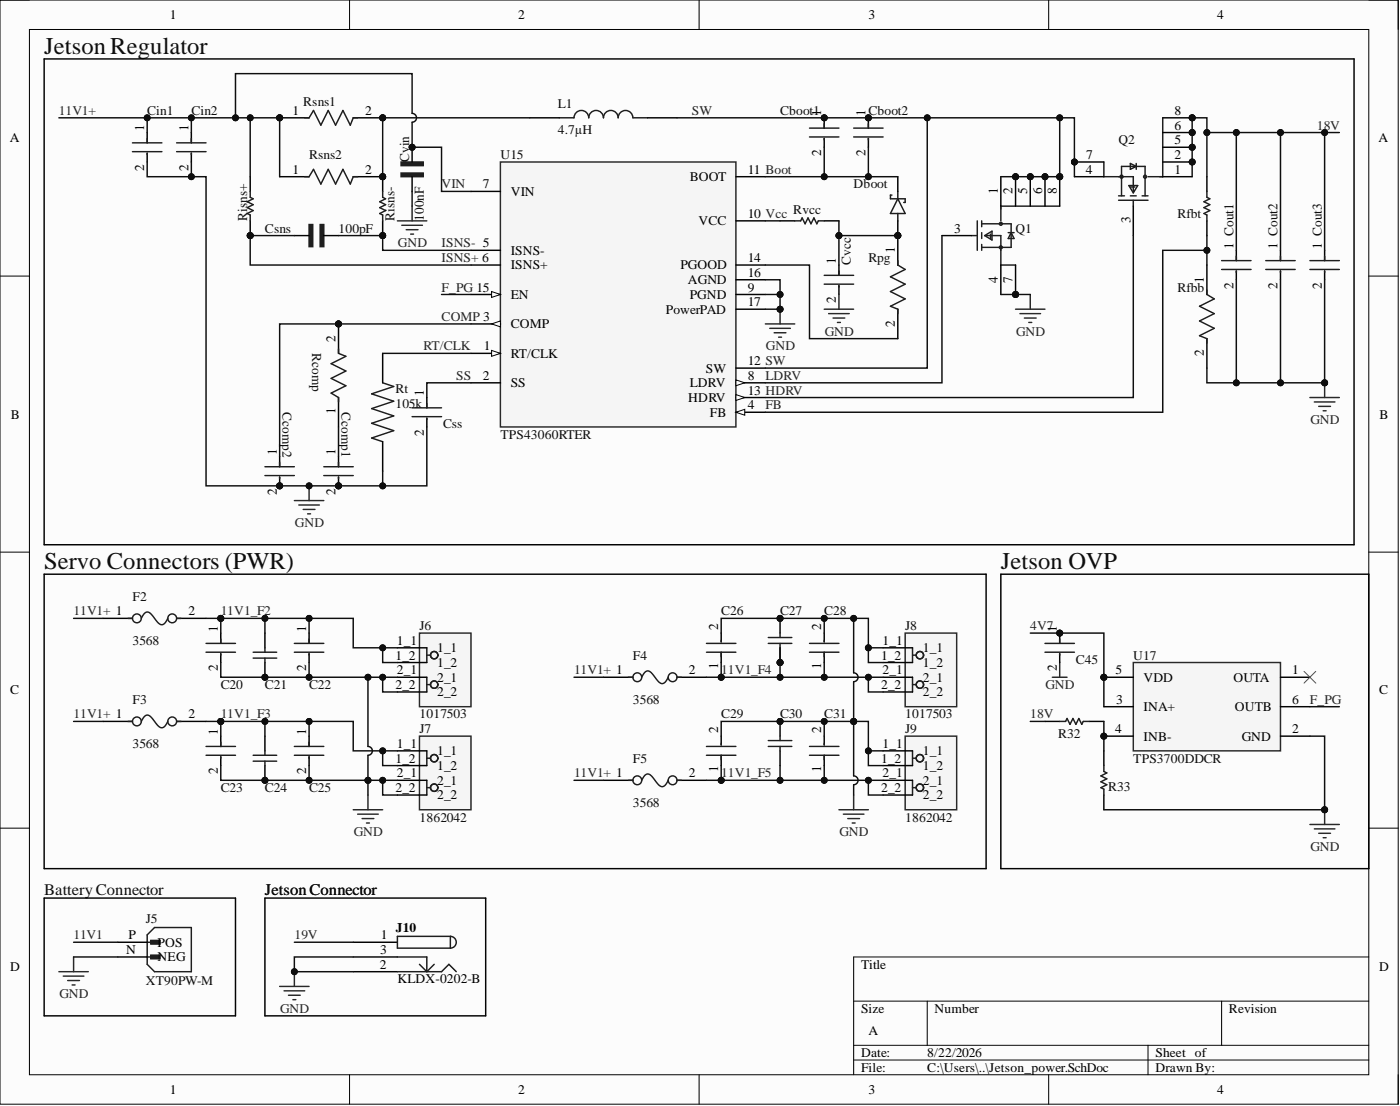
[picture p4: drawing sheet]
<svg xmlns="http://www.w3.org/2000/svg" width="241mm" height="190mm" viewBox="0 0 241 190" stroke-linecap="round" stroke-linejoin="round" font-family="sans-serif">
<defs><g id="words">
<g font-size="4.1" fill="#0e0e0e">
<text x="7.6" y="9.2">Jetson Regulator</text>
<text x="7.6" y="98">Servo Connectors (PWR)</text>
<text x="172.5" y="98">Jetson OVP</text>
</g>
<g font-size="2.8" fill="#0e0e0e">
<text x="7.6" y="154.1">BatteryConnector</text>
<text x="45.7" y="154.1">Jetson Connector</text>
</g>
<g font-size="2.3">
<text x="29.3" y="3.3">1</text>
<text x="89.3" y="3.3">2</text>
<text x="149.7" y="3.3">3</text>
<text x="209.8" y="3.3">4</text>
<text x="24.9" y="22.6" transform="rotate(-90 24.9 22.6)">1</text>
<text x="32.5" y="22.6" transform="rotate(-90 32.5 22.6)">1</text>
<text x="50.4" y="19.8">1</text>
<text x="62.9" y="19.8">2</text>
<text x="141.6" y="20" transform="rotate(-90 141.6 20)">1</text>
<text x="149.2" y="20" transform="rotate(-90 149.2 20)">1</text>
<text x="202.4" y="22.3">6</text>
<text x="202.4" y="19.8">8</text>
<text x="1.7" y="24.5">A</text>
<text x="24.9" y="29.4" transform="rotate(-90 24.9 29.4)">2</text>
<text x="32.5" y="29.4" transform="rotate(-90 32.5 29.4)">2</text>
<text x="50.4" y="29.9">1</text>
<text x="62.9" y="29.9">2</text>
<text x="128.9" y="29.9">11 Boot</text>
<text x="141.6" y="26.9" transform="rotate(-90 141.6 26.9)">2</text>
<text x="149.2" y="26.9" transform="rotate(-90 149.2 26.9)">2</text>
<text x="187.1" y="29.9">4</text>
<text x="187.2" y="27.4">7</text>
<text x="202.4" y="29.9">1</text>
<text x="202.4" y="27.4">2</text>
<text x="202.4" y="24.9">5</text>
<text x="237.6" y="24.5">A</text>
<text x="83.2" y="32.5">7</text>
<text x="88" y="33.7">VIN</text>
<text x="118.9" y="31.2">BOOT</text>
<text x="172" y="33.5" transform="rotate(-90 172 33.5)">1</text>
<text x="174.5" y="33.5" transform="rotate(-90 174.5 33.5)">2</text>
<text x="177.1" y="33.5" transform="rotate(-90 177.1 33.5)">5</text>
<text x="179.6" y="33.5" transform="rotate(-90 179.6 33.5)">6</text>
<text x="182.1" y="33.5" transform="rotate(-90 182.1 33.5)">8</text>
<text x="120.4" y="38.8">VCC</text>
<text x="128.9" y="37.5">10 Vcc</text>
<text x="164.5" y="40.1">3</text>
<text x="194.8" y="38.5" transform="rotate(-90 194.8 38.5)">3</text>
<text x="88" y="46.4">ISNS+</text>
<text x="88" y="43.9">ISNS-</text>
<text x="117.3" y="46.4">PGOOD</text>
<text x="128.9" y="45.1">14</text>
<text x="128.9" y="47.7">16</text>
<text x="144.1" y="45.4" transform="rotate(-90 144.1 45.4)">1</text>
<text x="154.2" y="43.6" transform="rotate(-90 154.2 43.6)">1</text>
<text x="212.6" y="42.9" transform="rotate(-90 212.6 42.9)">1 Cout1</text>
<text x="220.2" y="42.9" transform="rotate(-90 220.2 42.9)">1 Cout2</text>
<text x="227.8" y="42.9" transform="rotate(-90 227.8 42.9)">1 Cout3</text>
<text x="88" y="51.5">EN</text>
<text x="118.6" y="48.9">AGND</text>
<text x="118.9" y="51.5">PGND</text>
<text x="128.9" y="50.2">9</text>
<text x="128.9" y="52.8">17</text>
<text x="144.1" y="52.2" transform="rotate(-90 144.1 52.2)">2</text>
<text x="172" y="48.8" transform="rotate(-90 172 48.8)">4</text>
<text x="174.5" y="48.7" transform="rotate(-90 174.5 48.7)">7</text>
<text x="207.5" y="48.7" transform="rotate(-90 207.5 48.7)">1</text>
<text x="212.6" y="49.7" transform="rotate(-90 212.6 49.7)">2</text>
<text x="220.2" y="49.7" transform="rotate(-90 220.2 49.7)">2</text>
<text x="227.8" y="49.7" transform="rotate(-90 227.8 49.7)">2</text>
<text x="57.8" y="58.8" transform="rotate(-90 57.8 58.8)">2</text>
<text x="88" y="56.6">COMP</text>
<text x="114.7" y="54">PowerPAD</text>
<text x="154.2" y="56.3" transform="rotate(-90 154.2 56.3)">2</text>
<text x="83.2" y="65.4">2</text>
<text x="83.4" y="60.4">1</text>
<text x="88" y="61.6">RT/CLK</text>
<text x="121.7" y="64.2">SW</text>
<text x="128.9" y="65.4">8</text>
<text x="128.9" y="62.9">12 SW</text>
<text x="207.5" y="61.4" transform="rotate(-90 207.5 61.4)">2</text>
<text x="57.8" y="71.3" transform="rotate(-90 57.8 71.3)">1</text>
<text x="73.1" y="68.2" transform="rotate(-90 73.1 68.2)">1</text>
<text x="88" y="66.7">SS</text>
<text x="118.6" y="69.2">HDRV</text>
<text x="118.9" y="66.7">LDRV</text>
<text x="122.4" y="71.8">FB</text>
<text x="128.9" y="70.5">4</text>
<text x="128.9" y="68">13 HDRV</text>
<text x="1.9" y="72.1">B</text>
<text x="73.1" y="75.1" transform="rotate(-90 73.1 75.1)">2</text>
<text x="237.8" y="72.1">B</text>
<text x="47.7" y="78.4" transform="rotate(-90 47.7 78.4)">1</text>
<text x="57.8" y="78.4" transform="rotate(-90 57.8 78.4)">1</text>
<text x="47.7" y="85.2" transform="rotate(-90 47.7 85.2)">2</text>
<text x="57.8" y="85.2" transform="rotate(-90 57.8 85.2)">2</text>
<text x="32.5" y="106">2</text>
<text x="37.5" y="108.8" transform="rotate(-90 37.5 108.8)">1</text>
<text x="52.8" y="108.8" transform="rotate(-90 52.8 108.8)">1</text>
<text x="68.2" y="113.6">1_2</text>
<text x="68.4" y="111.1">1_1</text>
<text x="75.3" y="112.3">1_1</text>
<text x="123.8" y="108.5" transform="rotate(-90 123.8 108.5)">2</text>
<text x="141.6" y="108.5" transform="rotate(-90 141.6 108.5)">2</text>
<text x="151.9" y="113.6">1_2</text>
<text x="152.1" y="111.1">1_1</text>
<text x="159.1" y="112.3">1_1</text>
<text x="182.1" y="108.8" transform="rotate(-90 182.1 108.8)">1</text>
<text x="1.8" y="119.6">C</text>
<text x="37.5" y="115.6" transform="rotate(-90 37.5 115.6)">2</text>
<text x="52.8" y="115.6" transform="rotate(-90 52.8 115.6)">2</text>
<text x="68.2" y="118.7">2_2</text>
<text x="68.4" y="116.1">2_1</text>
<text x="75.3" y="114.9">1_2</text>
<text x="75.3" y="117.4">2_1</text>
<text x="75.3" y="119.9">2_2</text>
<text x="118.7" y="116.1">2</text>
<text x="123.8" y="115.2" transform="rotate(-90 123.8 115.2)">1</text>
<text x="141.6" y="115.2" transform="rotate(-90 141.6 115.2)">1</text>
<text x="151.9" y="118.7">2_2</text>
<text x="152.1" y="116.1">2_1</text>
<text x="159.1" y="114.9">1_2</text>
<text x="159.1" y="117.4">2_1</text>
<text x="159.1" y="119.9">2_2</text>
<text x="182.1" y="115.6" transform="rotate(-90 182.1 115.6)">2</text>
<text x="192.3" y="116.1">5</text>
<text x="197.1" y="117.4">VDD</text>
<text x="212.6" y="117.4">OUTA</text>
<text x="222.7" y="116.1">1</text>
<text x="237.7" y="119.6">C</text>
<text x="32.5" y="123.8">2</text>
<text x="192.4" y="121.2">3</text>
<text x="197.1" y="122.5">INA+</text>
<text x="212.8" y="122.5">OUTB</text>
<text x="222.7" y="121.2">6</text>
<text x="37.5" y="126.5" transform="rotate(-90 37.5 126.5)">1</text>
<text x="52.8" y="126.5" transform="rotate(-90 52.8 126.5)">1</text>
<text x="68.2" y="131.4">1_2</text>
<text x="68.4" y="128.8">1_1</text>
<text x="75.3" y="130.1">1_1</text>
<text x="123.8" y="126.3" transform="rotate(-90 123.8 126.3)">2</text>
<text x="141.6" y="126.3" transform="rotate(-90 141.6 126.3)">2</text>
<text x="151.9" y="131.4">1_2</text>
<text x="152.1" y="128.8">1_1</text>
<text x="159.1" y="130.1">1_1</text>
<text x="192.2" y="126.3">4</text>
<text x="197.1" y="127.6">INB-</text>
<text x="214" y="127.6">GND</text>
<text x="222.7" y="126.3">2</text>
<text x="37.5" y="133.4" transform="rotate(-90 37.5 133.4)">2</text>
<text x="52.8" y="133.4" transform="rotate(-90 52.8 133.4)">2</text>
<text x="68.2" y="136.4">2_2</text>
<text x="68.4" y="133.9">2_1</text>
<text x="75.3" y="132.6">1_2</text>
<text x="75.3" y="135.2">2_1</text>
<text x="75.3" y="137.7">2_2</text>
<text x="118.7" y="133.9">2</text>
<text x="123.8" y="133" transform="rotate(-90 123.8 133)">1</text>
<text x="141.6" y="133" transform="rotate(-90 141.6 133)">1</text>
<text x="151.9" y="136.4">2_2</text>
<text x="152.1" y="133.9">2_1</text>
<text x="159.1" y="132.6">1_2</text>
<text x="159.1" y="135.2">2_1</text>
<text x="159.1" y="137.7">2_2</text>
<text x="22.2" y="161.8">P</text>
<text x="65.6" y="161.8">1</text>
<text x="68.2" y="160.5">J10</text>
<text x="1.8" y="167.2">D</text>
<text x="21.7" y="164.3">N</text>
<text x="27.1" y="163.1">POS</text>
<text x="27.1" y="165.6">NEG</text>
<text x="65.4" y="166.9">2</text>
<text x="65.5" y="164.3">3</text>
<text x="148.4" y="166.9">Title</text>
<text x="237.7" y="167.2">D</text>
<text x="68.5" y="169.4">KLDX-0202-B</text>
<text x="148.4" y="174.5">Size</text>
<text x="149.7" y="178.3">A</text>
<text x="161.1" y="174.5">Number</text>
<text x="211.8" y="174.5">Revision</text>
<text x="148.4" y="182.1">Date:</text>
<text x="148.4" y="184.6">File:</text>
<text x="159.8" y="182.1">8/22/2026</text>
<text x="159.8" y="184.6">C:\Users\..\Jetson_power.SchDoc</text>
<text x="199.1" y="182.1">Sheet of</text>
<text x="199.1" y="184.6">Drawn By:</text>
<text x="29.3" y="188.4">1</text>
<text x="89.3" y="188.4">2</text>
<text x="149.7" y="188.4">3</text>
<text x="209.8" y="188.4">4</text>
</g>
<g font-size="2.3" fill="#262626">
<text x="10.1" y="19.8">11V1+</text>
<text x="119.2" y="19.8">SW</text>
<text x="227" y="22.3">18V</text>
<text x="76.1" y="32.5">VIN</text>
<text x="68.6" y="42.6">GND</text>
<text x="76.1" y="45.1">ISNS+ 6</text>
<text x="76.1" y="42.6">ISNS- 5</text>
<text x="76.1" y="50.2">F_PG 15</text>
<text x="76.1" y="55.3">COMP 3</text>
<text x="142.1" y="57.8">GND</text>
<text x="175.1" y="57.8">GND</text>
<text x="73" y="60.4">RT/CLK</text>
<text x="78.6" y="65.4">SS</text>
<text x="131.9" y="65.4">LDRV</text>
<text x="132" y="60.4">GND</text>
<text x="131.9" y="70.5">FB</text>
<text x="225.9" y="73">GND</text>
<text x="50.8" y="90.8">GND</text>
<text x="12.7" y="106">11V1+ 1</text>
<text x="38.1" y="106">11V1_F2</text>
<text x="177.6" y="108.5">4V7</text>
<text x="98.9" y="116.1">11V1+ 1</text>
<text x="124.3" y="116.1">11V1_F4</text>
<text x="180.2" y="118.7">GND</text>
<text x="12.7" y="123.8">11V1+ 1</text>
<text x="38.1" y="123.8">11V1_F3</text>
<text x="177.6" y="123.8">18V</text>
<text x="225.8" y="121.2">F_PG</text>
<text x="98.9" y="133.9">11V1+ 1</text>
<text x="124.3" y="133.9">11V1_F5</text>
<text x="61" y="144">GND</text>
<text x="144.7" y="144">GND</text>
<text x="225.9" y="146.6">GND</text>
<text x="12.7" y="161.8">11V1</text>
<text x="50.7" y="161.8">19V</text>
<text x="10.2" y="171.9">GND</text>
<text x="48.3" y="174.5">GND</text>
</g>
<g font-size="2.3" fill="#0e0e0e">
<text x="25.4" y="19.8">Cin1</text>
<text x="33" y="19.8">Cin2</text>
<text x="52.3" y="18.3">Rsns1</text>
<text x="96.1" y="23.1">4.7µH</text>
<text x="96.1" y="18.5">L1</text>
<text x="134.4" y="19.8">Cboot1</text>
<text x="149.7" y="19.8">Cboot2</text>
<text x="53.3" y="27.4">Rsns2</text>
<text x="70.5" y="27.9" transform="rotate(-90 70.5 27.9)">Cvin</text>
<text x="86.3" y="27.4">U15</text>
<text x="192.8" y="24.9">Q2</text>
<text x="147.1" y="32.5">Dboot</text>
<text x="42.6" y="38" transform="rotate(-90 42.6 38)">Risns+</text>
<text x="45.7" y="40.1">Csns</text>
<text x="58.3" y="40.1">100pF</text>
<text x="68" y="38" transform="rotate(-90 68 38)">Risns-</text>
<text x="73.1" y="38" transform="rotate(-90 73.1 38)">100nF</text>
<text x="136.7" y="36.8">Rvcc</text>
<text x="175" y="40.1">Q1</text>
<text x="202.9" y="37.5">Rfbt</text>
<text x="146.6" y="45.7" transform="rotate(-90 146.6 45.7)">Cvcc</text>
<text x="149.7" y="45.1">Rpg</text>
<text x="202.9" y="50.2">Rfbb</text>
<text x="53.8" y="60.9" transform="rotate(90 53.8 60.9)">Rcomp</text>
<text x="48.7" y="71" transform="rotate(90 48.7 71)">Ccomp2</text>
<text x="58.9" y="71" transform="rotate(90 58.9 71)">Ccomp1</text>
<text x="68.2" y="70.2">105k</text>
<text x="68.2" y="67.7">Rt</text>
<text x="76.4" y="73.8">Css</text>
<text x="86.3" y="75.6">TPS43060RTER</text>
<text x="22.8" y="103.5">F2</text>
<text x="124.3" y="106">C26</text>
<text x="134.4" y="106">C27</text>
<text x="142.1" y="106">C28</text>
<text x="22.8" y="111.1">3568</text>
<text x="72.3" y="108.5">J6</text>
<text x="109.1" y="113.6">F4</text>
<text x="156" y="108.5">J8</text>
<text x="195.3" y="113.6">U17</text>
<text x="38.1" y="118.7">C20</text>
<text x="45.7" y="118.7">C21</text>
<text x="53.3" y="118.7">C22</text>
<text x="185.4" y="114.4">C45</text>
<text x="22.8" y="121.2">F3</text>
<text x="72.3" y="123.8">1017503</text>
<text x="109.1" y="121.2">3568</text>
<text x="124.3" y="123.8">C29</text>
<text x="134.4" y="123.8">C30</text>
<text x="142.1" y="123.8">C31</text>
<text x="156" y="123.8">1017503</text>
<text x="22.8" y="128.8">3568</text>
<text x="72.3" y="126.3">J7</text>
<text x="109.1" y="131.4">F5</text>
<text x="156" y="126.3">J9</text>
<text x="182.4" y="127">R32</text>
<text x="195.3" y="131.4">TPS3700DDCR</text>
<text x="38.1" y="136.4">C23</text>
<text x="45.7" y="136.4">C24</text>
<text x="53.3" y="136.4">C25</text>
<text x="191" y="136.2">R33</text>
<text x="72.3" y="141.5">1862042</text>
<text x="109.1" y="139">3568</text>
<text x="156" y="141.5">1862042</text>
<text x="25.1" y="159">J5</text>
<text x="25.1" y="169.6">XT90PW-M</text>
</g>
</g></defs>
<path d="M0 0h241v190.2h-241z" fill-rule="evenodd" fill="#fcfcfc"/>
<path d="M0 0h241v190.2h-241z" fill="none" stroke="#000" stroke-width=".17"/>
<path d="M5.1 5.1h230.8v180h-230.8z" fill-rule="evenodd" fill="#fcfcfc"/>
<g fill="none" stroke="#000" stroke-width=".17">
<path d="M0 0h5.1M5.1 5.1h230.8v180h-230.8zM60.2 0v5.1M120.5 0v5.1M180.7 0v5.1M235.9 0h5.1v5.1M0 47.6h5.1M235.9 47.6h5.1M0 95.1h5.1M235.9 95.1h5.1M0 142.6h5.1M235.9 142.6h5.1"/>
<path d="M147.1 172.4h88.8M159.8 172.4v7.6M210.6 172.4v7.6M235.9 164.8h-88.8v20.3M60.2 185.1v5.1M120.5 185.1v5.1M147.1 180h88.8M147.1 182.6h88.8M180.7 185.1v5.1M197.9 180v5.1M241 185.1v5.1"/>
</g>
<path d="M26 162h1.6v.6h-1.6z" fill-rule="evenodd" fill="#1c1c1c"/>
<path d="M26 162h1.6v.6h-1.6z" fill="none" stroke="#1c1c1c" stroke-width=".25"/>
<path d="M26 164.5h1.6v.6h-1.6z" fill-rule="evenodd" fill="#1c1c1c"/>
<g fill="none" stroke="#1c1c1c" stroke-width=".25">
<path d="M22.1 106.5h.7M24.4 106.5a1.18 1.18 0 0 1 1.2-1.1l.4 .3 .8 1a1.29 1.29 0 0 0 1.3 .8l.3-.2 .5-.8M30.4 106.5h.8M108.3 116.7h.8M110.6 116.7a1.18 1.18 0 0 1 1.2-1.1l.4 .2 .8 1a1.29 1.29 0 0 0 1.4 .9l.3-.3 .5-.7M116.7 116.7h.8M22.1 124.3h.7M24.4 124.3a1.18 1.18 0 0 1 1.2-1.1l.4 .3 .8 .9a1.29 1.29 0 0 0 1.3 .9l.3-.2 .5-.8M30.4 124.3h.8M108.3 134.4h.8M110.6 134.4a1.18 1.18 0 0 1 1.2-1.1l.4 .3 .8 1a1.29 1.29 0 0 0 1.4 .8l.3-.2 .5-.8M116.7 134.4h.8"/>
<path d="M25.4 161l1.2-1.2h6.4v7.6h-6.4l-1.2-1.3zM25.4 162.3h1.9M25.4 164.8h1.9M26 164.5h1.6v.6h-1.6zM68.5 167.4h7.6l1.3-1.3 1.2 1.3M68.5 164.8h5.1v2.6M72.3 166.1l1.3 1.3M74.8 166.1l-1.2 1.3M77.6 161.3a1.01 1.01 0 0 1 1 1 1.01 1.01 0 0 1-1 1M77.6 161.3h-9.1v2h9.1M77.6 161.3v2"/>
<circle cx="23.6" cy="106.5" r=".76"/>
<circle cx="29.7" cy="106.5" r=".76"/>
<circle cx="109.8" cy="116.7" r=".76"/>
<circle cx="115.9" cy="116.7" r=".76"/>
<circle cx="23.6" cy="124.3" r=".76"/>
<circle cx="29.7" cy="124.3" r=".76"/>
<circle cx="109.8" cy="134.4" r=".76"/>
<circle cx="115.9" cy="134.4" r=".76"/>
</g>
<g fill="none" stroke="#000" stroke-width=".25">
<path d="M17.8 106.5h5M30.4 106.5h5.1M104 116.7h5.1M116.7 116.7h5.1M17.8 124.3h5M30.4 124.3h5.1M104 134.4h5.1M116.7 134.4h5.1M7.6 154.7h33v20.3h-33zM45.7 154.7h38v20.3h-38zM20.3 162.3h5.1M20.3 164.8h5.1"/>
<path d="M60.9 162.3h7.6M60.9 164.8h7.6M60.9 167.4h7.6"/>
</g>
<g fill="none" stroke="#262626" stroke-width=".25">
<path d="M60.9 139.5h5.1M63.4 136.9v2.6M144.6 139.5h5.1M147.1 136.9v2.6M61.6 140.2h3.6M62.4 141h2M63.2 141.8h.5M145.4 140.2h3.5M146.1 141h2M146.9 141.8h.5M10.1 167.4h5.1M10.9 168.1h3.6"/>
<path d="M11.7 168.9h2M12.4 169.6h.5M12.7 164.8v2.6"/>
</g>
<circle cx="38.1" cy="106.5" r=".51" fill="#0e0e0e"/>
<circle cx="38.1" cy="106.5" r=".51" fill="none" stroke="#0e0e0e" stroke-width=".17"/>
<circle cx="38.1" cy="124.3" r=".51" fill="#0e0e0e"/>
<circle cx="38.1" cy="124.3" r=".51" fill="none" stroke="#0e0e0e" stroke-width=".17"/>
<circle cx="124.3" cy="134.4" r=".51" fill="#0e0e0e"/>
<circle cx="124.3" cy="134.4" r=".51" fill="none" stroke="#0e0e0e" stroke-width=".17"/>
<path d="M48.2 169.9h5.1M49 170.7h3.5M49.7 171.4h2.1M50.5 172.2h.5M50.7 167.4v2.5" fill="none" stroke="#262626" stroke-width=".25"/>
<circle cx="50.7" cy="167.4" r=".51" fill="#0e0e0e"/>
<circle cx="50.7" cy="167.4" r=".51" fill="none" stroke="#0e0e0e" stroke-width=".17"/>
<path d="M213.1 43.1v1.8M213.1 46.7v1.5" fill="none" stroke="#000" stroke-width=".25"/>
<path d="M210.6 44.9h5M210.6 46.4h5M213.1 44.1v.8M213.1 46.7v.2" fill="none" stroke="#1c1c1c" stroke-width=".25"/>
<circle cx="175" cy="30.4" r=".51" fill="#0e0e0e"/>
<circle cx="175" cy="30.4" r=".51" fill="none" stroke="#0e0e0e" stroke-width=".17"/>
<circle cx="177.6" cy="30.4" r=".51" fill="#0e0e0e"/>
<circle cx="177.6" cy="30.4" r=".51" fill="none" stroke="#0e0e0e" stroke-width=".17"/>
<circle cx="180.1" cy="30.4" r=".51" fill="#0e0e0e"/>
<circle cx="180.1" cy="30.4" r=".51" fill="none" stroke="#0e0e0e" stroke-width=".17"/>
<circle cx="175" cy="50.7" r=".51" fill="#0e0e0e"/>
<circle cx="175" cy="50.7" r=".51" fill="none" stroke="#0e0e0e" stroke-width=".17"/>
<circle cx="182.6" cy="30.4" r=".51" fill="#0e0e0e"/>
<circle cx="182.6" cy="30.4" r=".51" fill="none" stroke="#0e0e0e" stroke-width=".17"/>
<g fill="none" stroke="#1c1c1c" stroke-width=".25">
<path d="M168.4 38v5.1M169.2 38v1.1M169.2 38.5h5.1v4.1h-5.1M182.6 35.5h-10.1v2.5M167.4 40.6h1M169.2 40.1v1M169.2 42.1v1M169.7 40.6l1.3-.8v1.5zM170 40.6h2.5v5.1h2.5M170.7 40.3v.8M173.8 40.1h1M174.3 40.1l.5 1h-1z"/>
<circle cx="172.5" cy="38.6" r=".25"/>
<circle cx="172.5" cy="42.6" r=".25"/>
</g>
<path d="M172.5 30.4v5.1M175 30.4v5.1M162.4 40.6h5M172.5 45.7v5" fill="none" stroke="#000" stroke-width=".25"/>
<circle cx="175" cy="30.4" r=".51" fill="#0e0e0e"/>
<circle cx="175" cy="30.4" r=".51" fill="none" stroke="#0e0e0e" stroke-width=".17"/>
<path d="M177.6 30.4v5.1" fill="none" stroke="#000" stroke-width=".25"/>
<circle cx="177.6" cy="30.4" r=".51" fill="#0e0e0e"/>
<circle cx="177.6" cy="30.4" r=".51" fill="none" stroke="#0e0e0e" stroke-width=".17"/>
<path d="M180.1 30.4v5.1" fill="none" stroke="#000" stroke-width=".25"/>
<circle cx="180.1" cy="30.4" r=".51" fill="#0e0e0e"/>
<circle cx="180.1" cy="30.4" r=".51" fill="none" stroke="#0e0e0e" stroke-width=".17"/>
<path d="M175 45.7v5" fill="none" stroke="#000" stroke-width=".25"/>
<circle cx="175" cy="50.7" r=".51" fill="#0e0e0e"/>
<circle cx="175" cy="50.7" r=".51" fill="none" stroke="#0e0e0e" stroke-width=".17"/>
<path d="M182.6 30.4v5.1" fill="none" stroke="#000" stroke-width=".25"/>
<circle cx="182.6" cy="30.4" r=".51" fill="#0e0e0e"/>
<circle cx="182.6" cy="30.4" r=".51" fill="none" stroke="#0e0e0e" stroke-width=".17"/>
<path d="M208 45.7v5M208 58.3v5.1" fill="none" stroke="#000" stroke-width=".25"/>
<path d="M208 50v.7l1.3 .8-2.6 1.3 2.6 1.2-2.6 1.3 2.6 1.3-2.6 1.2 1.3 .5v.8" fill="none" stroke="#1c1c1c" stroke-width=".25"/>
<circle cx="43.1" cy="40.6" r=".51" fill="#0e0e0e"/>
<circle cx="43.1" cy="40.6" r=".51" fill="none" stroke="#0e0e0e" stroke-width=".17"/>
<path d="M43.1 38v2.6" fill="none" stroke="#000" stroke-width=".25"/>
<circle cx="43.1" cy="40.6" r=".51" fill="#0e0e0e"/>
<circle cx="43.1" cy="40.6" r=".51" fill="none" stroke="#0e0e0e" stroke-width=".17"/>
<path d="M43.1 30.4v2.6" fill="none" stroke="#000" stroke-width=".25"/>
<path d="M43.1 33v1l.5 .2-1 .5 1 .6-1 .5 1 .5-1 .5 .5 .2v1" fill="none" stroke="#1c1c1c" stroke-width=".25"/>
<circle cx="154.7" cy="40.6" r=".51" fill="#0e0e0e"/>
<circle cx="154.7" cy="40.6" r=".51" fill="none" stroke="#0e0e0e" stroke-width=".17"/>
<path d="M154.7 40.6v5.1" fill="none" stroke="#000" stroke-width=".25"/>
<circle cx="154.7" cy="40.6" r=".51" fill="#0e0e0e"/>
<circle cx="154.7" cy="40.6" r=".51" fill="none" stroke="#0e0e0e" stroke-width=".17"/>
<path d="M154.7 53.3v5" fill="none" stroke="#000" stroke-width=".25"/>
<path d="M154.7 44.9v.8l1.3 .7-2.5 1.3 2.5 1.2-2.5 1.3 2.5 1.3-2.5 1.3 1.2 .5v.7" fill="none" stroke="#1c1c1c" stroke-width=".25"/>
<circle cx="66" cy="30.4" r=".51" fill="#0e0e0e"/>
<circle cx="66" cy="30.4" r=".51" fill="none" stroke="#0e0e0e" stroke-width=".17"/>
<circle cx="66" cy="40.6" r=".51" fill="#0e0e0e"/>
<circle cx="66" cy="40.6" r=".51" fill="none" stroke="#0e0e0e" stroke-width=".17"/>
<path d="M66 30.4v2.6" fill="none" stroke="#000" stroke-width=".25"/>
<circle cx="66" cy="30.4" r=".51" fill="#0e0e0e"/>
<circle cx="66" cy="30.4" r=".51" fill="none" stroke="#0e0e0e" stroke-width=".17"/>
<path d="M66 38v2.6" fill="none" stroke="#000" stroke-width=".25"/>
<circle cx="66" cy="40.6" r=".51" fill="#0e0e0e"/>
<circle cx="66" cy="40.6" r=".51" fill="none" stroke="#0e0e0e" stroke-width=".17"/>
<path d="M66 33v1l.5 .2-1.1 .5 1.1 .6-1.1 .5 1.1 .5-1.1 .5 .6 .2v1" fill="none" stroke="#1c1c1c" stroke-width=".25"/>
<circle cx="58.3" cy="83.7" r=".51" fill="#0e0e0e"/>
<circle cx="58.3" cy="83.7" r=".51" fill="none" stroke="#0e0e0e" stroke-width=".17"/>
<path d="M58.3 78.6v1.8M58.3 82.2v1.5" fill="none" stroke="#000" stroke-width=".25"/>
<circle cx="58.3" cy="83.7" r=".51" fill="#0e0e0e"/>
<circle cx="58.3" cy="83.7" r=".51" fill="none" stroke="#0e0e0e" stroke-width=".17"/>
<path d="M137 38h1l.3-.5 .5 1 .5-1 .5 1 .5-1 .5 1 .2-.5h1.1M142.1 47.4h5M142.1 48.9h5M144.6 46.7v.7M144.6 49.2v.3M58.3 79.6v.8M55.8 80.4h5.1M55.8 81.9h5.1M58.3 82.2v.2" fill="none" stroke="#1c1c1c" stroke-width=".25"/>
<path d="M134.4 38h2.6M142.1 38h2.5M144.6 45.7v1.7M144.6 49.2v1.5" fill="none" stroke="#000" stroke-width=".25"/>
<circle cx="66" cy="30.4" r=".51" fill="#0e0e0e"/>
<circle cx="66" cy="30.4" r=".51" fill="none" stroke="#0e0e0e" stroke-width=".17"/>
<path d="M48.2 30.4h5.1M60.9 30.4h5.1" fill="none" stroke="#000" stroke-width=".25"/>
<circle cx="66" cy="30.4" r=".51" fill="#0e0e0e"/>
<circle cx="66" cy="30.4" r=".51" fill="none" stroke="#0e0e0e" stroke-width=".17"/>
<path d="M22.8 24.6h5.1M22.8 26.1h5.1M25.4 23.8v.8M25.4 26.4v.2M30.4 24.6h5.1M30.4 26.1h5.1M33 23.8v.8M33 26.4v.2M52.5 30.4h.8l.7-1.2 1.3 2.5 1.3-2.5 1.2 2.5 1.3-2.5 1.3 2.5 .5-1.3h.7" fill="none" stroke="#1c1c1c" stroke-width=".25"/>
<path d="M25.4 22.8v1.8M25.4 26.4v1.5M33 22.8v1.8M33 26.4v1.5" fill="none" stroke="#000" stroke-width=".25"/>
<circle cx="48.2" cy="20.3" r=".51" fill="#0e0e0e"/>
<circle cx="48.2" cy="20.3" r=".51" fill="none" stroke="#0e0e0e" stroke-width=".17"/>
<circle cx="66" cy="20.3" r=".51" fill="#0e0e0e"/>
<circle cx="66" cy="20.3" r=".51" fill="none" stroke="#0e0e0e" stroke-width=".17"/>
<path d="M48.2 20.3h5.1" fill="none" stroke="#000" stroke-width=".25"/>
<circle cx="48.2" cy="20.3" r=".51" fill="#0e0e0e"/>
<circle cx="48.2" cy="20.3" r=".51" fill="none" stroke="#0e0e0e" stroke-width=".17"/>
<path d="M60.9 20.3h5.1" fill="none" stroke="#000" stroke-width=".25"/>
<circle cx="66" cy="20.3" r=".51" fill="#0e0e0e"/>
<circle cx="66" cy="20.3" r=".51" fill="none" stroke="#0e0e0e" stroke-width=".17"/>
<path d="M52.5 20.3h.8l.7-1.3 1.3 2.6 1.3-2.6 1.2 2.6 1.3-2.6 1.3 2.6 .5-1.3h.7" fill="none" stroke="#1c1c1c" stroke-width=".25"/>
<circle cx="58.3" cy="55.8" r=".51" fill="#0e0e0e"/>
<circle cx="58.3" cy="55.8" r=".51" fill="none" stroke="#0e0e0e" stroke-width=".17"/>
<path d="M58.3 55.8v5.1M58.3 68.5v5" fill="none" stroke="#000" stroke-width=".25"/>
<circle cx="58.3" cy="55.8" r=".51" fill="#0e0e0e"/>
<circle cx="58.3" cy="55.8" r=".51" fill="none" stroke="#0e0e0e" stroke-width=".17"/>
<path d="M58.3 60.1v.8l1.3 .5-2.5 1.2 2.5 1.3-2.5 1.3 2.5 1.2-2.5 1.3 1.2 .8v.7" fill="none" stroke="#1c1c1c" stroke-width=".25"/>
<circle cx="48.2" cy="83.7" r=".51" fill="#0e0e0e"/>
<circle cx="48.2" cy="83.7" r=".51" fill="none" stroke="#0e0e0e" stroke-width=".17"/>
<path d="M48.2 78.6v1.8M48.2 82.2v1.5" fill="none" stroke="#000" stroke-width=".25"/>
<circle cx="48.2" cy="83.7" r=".51" fill="#0e0e0e"/>
<circle cx="48.2" cy="83.7" r=".51" fill="none" stroke="#0e0e0e" stroke-width=".17"/>
<path d="M48.2 79.6v.8M45.7 80.4h5M45.7 81.9h5M48.2 82.2v.2" fill="none" stroke="#1c1c1c" stroke-width=".25"/>
<circle cx="142.1" cy="20.3" r=".51" fill="#0e0e0e"/>
<circle cx="142.1" cy="20.3" r=".51" fill="none" stroke="#0e0e0e" stroke-width=".17"/>
<path d="M142.1 20.3v1.8" fill="none" stroke="#000" stroke-width=".25"/>
<circle cx="142.1" cy="20.3" r=".51" fill="#0e0e0e"/>
<circle cx="142.1" cy="20.3" r=".51" fill="none" stroke="#0e0e0e" stroke-width=".17"/>
<path d="M142.1 23.8v1.6" fill="none" stroke="#000" stroke-width=".25"/>
<path d="M139.5 22.1h5.1M139.5 23.6h5.1M142.1 21.3v.8M142.1 23.8v.3" fill="none" stroke="#1c1c1c" stroke-width=".25"/>
<circle cx="149.7" cy="20.3" r=".51" fill="#0e0e0e"/>
<circle cx="149.7" cy="20.3" r=".51" fill="none" stroke="#0e0e0e" stroke-width=".17"/>
<path d="M149.7 20.3v1.8" fill="none" stroke="#000" stroke-width=".25"/>
<circle cx="149.7" cy="20.3" r=".51" fill="#0e0e0e"/>
<circle cx="149.7" cy="20.3" r=".51" fill="none" stroke="#0e0e0e" stroke-width=".17"/>
<path d="M91.3 20.3h5.1M111.6 20.3h5.1M149.7 23.8v1.6" fill="none" stroke="#000" stroke-width=".25"/>
<path d="M96.4 20.3h2.5a1.27 1.27 0 0 1 1.3-1.3 1.27 1.27 0 0 1 1.3 1.3 1.27 1.27 0 0 1 1.2-1.3 1.27 1.27 0 0 1 1.3 1.3 1.27 1.27 0 0 1 1.3-1.3 1.27 1.27 0 0 1 1.2 1.3 1.27 1.27 0 0 1 1.3-1.3 1.27 1.27 0 0 1 1.3 1.3h2.5M147.1 22.1h5.1M147.1 23.6h5.1M149.7 21.3v.8M149.7 23.8v.3" fill="none" stroke="#1c1c1c" stroke-width=".25"/>
<circle cx="154.7" cy="40.6" r=".51" fill="#0e0e0e"/>
<circle cx="154.7" cy="40.6" r=".51" fill="none" stroke="#0e0e0e" stroke-width=".17"/>
<path d="M153.7 33.6h-.2v.6h2.5v.7h-.2M154.7 34.2l1.3 2.6h-2.5zM154.7 33v1.2M154.7 36.8v1.2" fill="none" stroke="#1c1c1c" stroke-width=".25"/>
<path d="M154.7 38v2.6" fill="none" stroke="#000" stroke-width=".25"/>
<circle cx="154.7" cy="40.6" r=".51" fill="#0e0e0e"/>
<circle cx="154.7" cy="40.6" r=".51" fill="none" stroke="#0e0e0e" stroke-width=".17"/>
<path d="M154.7 30.4v2.6" fill="none" stroke="#000" stroke-width=".25"/>
<path d="M53.3 38.7h.6v3.8h-.6z" fill-rule="evenodd" fill="#1c1c1c"/>
<path d="M53.3 38.7h.6v3.8h-.6z" fill="none" stroke="#1c1c1c" stroke-width=".25"/>
<path d="M55.2 38.7h.6v3.8h-.6z" fill-rule="evenodd" fill="#1c1c1c"/>
<path d="M55.2 38.7h.6v3.8h-.6z" fill="none" stroke="#1c1c1c" stroke-width=".25"/>
<path d="M50.7 40.6h2.6M55.8 40.6h2.5" fill="none" stroke="#000" stroke-width=".25"/>
<circle cx="71" cy="25.4" r=".51" fill="#0e0e0e"/>
<circle cx="71" cy="25.4" r=".51" fill="none" stroke="#0e0e0e" stroke-width=".17"/>
<path d="M69.1 29.8h3.8v.6h-3.8z" fill-rule="evenodd" fill="#1c1c1c"/>
<path d="M69.1 29.8h3.8v.6h-3.8z" fill="none" stroke="#1c1c1c" stroke-width=".25"/>
<path d="M69.1 27.9h3.8v.6h-3.8z" fill-rule="evenodd" fill="#1c1c1c"/>
<path d="M69.1 27.9h3.8v.6h-3.8z" fill="none" stroke="#1c1c1c" stroke-width=".25"/>
<path d="M71 25.4v2.5M71 30.4v2.6" fill="none" stroke="#000" stroke-width=".25"/>
<circle cx="71" cy="25.4" r=".51" fill="#0e0e0e"/>
<circle cx="71" cy="25.4" r=".51" fill="none" stroke="#0e0e0e" stroke-width=".17"/>
<path d="M50.7 86.2h5.1M51.5 87h3.5M52.3 87.7h2M53 88.5h.5M53.3 83.7v2.5" fill="none" stroke="#262626" stroke-width=".25"/>
<circle cx="53.3" cy="83.7" r=".51" fill="#0e0e0e"/>
<circle cx="53.3" cy="83.7" r=".51" fill="none" stroke="#0e0e0e" stroke-width=".17"/>
<path d="M131.9 55.8h5.1M132.7 56.6h3.5M133.4 57.3h2.1M134.2 58.1h.5M134.4 53.3v2.5" fill="none" stroke="#262626" stroke-width=".25"/>
<circle cx="134.4" cy="53.3" r=".51" fill="#0e0e0e"/>
<circle cx="134.4" cy="53.3" r=".51" fill="none" stroke="#0e0e0e" stroke-width=".17"/>
<g fill="none" stroke="#262626" stroke-width=".25">
<path d="M142.1 53.3h5M142.8 54h3.6M143.6 54.8h2M144.3 55.5h.5M144.6 50.7v2.6M175 53.3h5.1M175.8 54h3.5M176.6 54.8h2M177.3 55.5h.5M177.6 50.7v2.6M225.8 68.5h5M226.5 69.2h3.6"/>
<path d="M227.3 70h2M228.1 70.8h.5M228.3 65.9v2.6"/>
</g>
<circle cx="228.3" cy="65.9" r=".51" fill="#0e0e0e"/>
<circle cx="228.3" cy="65.9" r=".51" fill="none" stroke="#0e0e0e" stroke-width=".17"/>
<circle cx="205.5" cy="27.9" r=".51" fill="#0e0e0e"/>
<circle cx="205.5" cy="27.9" r=".51" fill="none" stroke="#0e0e0e" stroke-width=".17"/>
<circle cx="205.5" cy="25.4" r=".51" fill="#0e0e0e"/>
<circle cx="205.5" cy="25.4" r=".51" fill="none" stroke="#0e0e0e" stroke-width=".17"/>
<circle cx="205.5" cy="22.8" r=".51" fill="#0e0e0e"/>
<circle cx="205.5" cy="22.8" r=".51" fill="none" stroke="#0e0e0e" stroke-width=".17"/>
<circle cx="185.2" cy="27.9" r=".51" fill="#0e0e0e"/>
<circle cx="185.2" cy="27.9" r=".51" fill="none" stroke="#0e0e0e" stroke-width=".17"/>
<circle cx="205.5" cy="20.3" r=".51" fill="#0e0e0e"/>
<circle cx="205.5" cy="20.3" r=".51" fill="none" stroke="#0e0e0e" stroke-width=".17"/>
<g fill="none" stroke="#1c1c1c" stroke-width=".25">
<path d="M190.3 27.9v2.5h5v2.6M192.8 34.5h5.1M192.8 33.7h1M193.3 33.7v-5h4.1v5M194.6 32h1.5l-.8 1.2zM194.8 33.7h1M194.8 32.2h.8M194.8 28.2l1 .5-1 .5zM195.3 34.5v1M195.8 28.2v1M196.9 33.7h1M200.4 20.3v10.1h-2.5"/>
<circle cx="193.3" cy="30.4" r=".26"/>
<circle cx="197.4" cy="30.4" r=".26"/>
</g>
<path d="M185.2 30.4h5.1M195.3 35.5v5.1M200.4 30.4h5.1M200.4 27.9h5.1" fill="none" stroke="#000" stroke-width=".25"/>
<circle cx="205.5" cy="27.9" r=".51" fill="#0e0e0e"/>
<circle cx="205.5" cy="27.9" r=".51" fill="none" stroke="#0e0e0e" stroke-width=".17"/>
<path d="M200.4 25.4h5.1" fill="none" stroke="#000" stroke-width=".25"/>
<circle cx="205.5" cy="25.4" r=".51" fill="#0e0e0e"/>
<circle cx="205.5" cy="25.4" r=".51" fill="none" stroke="#0e0e0e" stroke-width=".17"/>
<path d="M200.4 22.8h5.1" fill="none" stroke="#000" stroke-width=".25"/>
<circle cx="205.5" cy="22.8" r=".51" fill="#0e0e0e"/>
<circle cx="205.5" cy="22.8" r=".51" fill="none" stroke="#0e0e0e" stroke-width=".17"/>
<path d="M185.2 27.9h5.1" fill="none" stroke="#000" stroke-width=".25"/>
<circle cx="185.2" cy="27.9" r=".51" fill="#0e0e0e"/>
<circle cx="185.2" cy="27.9" r=".51" fill="none" stroke="#0e0e0e" stroke-width=".17"/>
<path d="M200.4 20.3h5.1" fill="none" stroke="#000" stroke-width=".25"/>
<circle cx="205.5" cy="20.3" r=".51" fill="#0e0e0e"/>
<circle cx="205.5" cy="20.3" r=".51" fill="none" stroke="#0e0e0e" stroke-width=".17"/>
<path d="M68.5 38h5.1M69.3 38.8h3.5M70 39.6h2M71 35.5v2.5M70.8 40.3h.5" fill="none" stroke="#262626" stroke-width=".25"/>
<g fill="none" stroke="#000" stroke-width=".25">
<path d="M7.6 10.1h225.8v83.7h-225.8zM220.7 43.1v1.8M220.7 46.7v1.5M228.3 43.1v1.8M228.3 46.7v1.5M53.3 109v1.8M53.3 112.6v1.5M142.1 109v1.6M142.1 112.3v1.8M53.3 126.8v1.8M53.3 130.3v1.6M142.1 126.8v1.5"/>
<path d="M142.1 130.1v1.8"/>
</g>
<g fill="none" stroke="#1c1c1c" stroke-width=".25">
<path d="M218.2 44.9h5M218.2 46.4h5M220.7 44.1v.8M220.7 46.7v.2M225.8 44.9h5M225.8 46.4h5M228.3 44.1v.8M228.3 46.7v.2M50.7 112.3h5.1M50.7 110.8h5.1M53.3 110.1v.7M53.3 112.6v.2"/>
<path d="M139.5 112.3h5.1M139.5 110.8h5.1M142.1 110.3v.3M142.1 112.3v.8M50.7 130.1h5.1M50.7 128.6h5.1M53.3 127.8v.8M53.3 130.3v.3M139.5 130.1h5.1M139.5 128.6h5.1M142.1 128.1v.2M142.1 130.1v.8"/>
</g>
<circle cx="45.7" cy="134.4" r=".51" fill="#0e0e0e"/>
<circle cx="45.7" cy="134.4" r=".51" fill="none" stroke="#0e0e0e" stroke-width=".17"/>
<path d="M45.7 131.9v2.5" fill="none" stroke="#000" stroke-width=".25"/>
<circle cx="45.7" cy="134.4" r=".51" fill="#0e0e0e"/>
<circle cx="45.7" cy="134.4" r=".51" fill="none" stroke="#0e0e0e" stroke-width=".17"/>
<path d="M45.7 126.8v2.5" fill="none" stroke="#000" stroke-width=".25"/>
<path d="M43.6 130.1h4.1M43.6 131.1h4.1M45.7 129.3v.8M45.7 131.1v.8" fill="none" stroke="#1c1c1c" stroke-width=".25"/>
<circle cx="45.7" cy="116.7" r=".51" fill="#0e0e0e"/>
<circle cx="45.7" cy="116.7" r=".51" fill="none" stroke="#0e0e0e" stroke-width=".17"/>
<path d="M45.7 114.1v2.6" fill="none" stroke="#000" stroke-width=".25"/>
<circle cx="45.7" cy="116.7" r=".51" fill="#0e0e0e"/>
<circle cx="45.7" cy="116.7" r=".51" fill="none" stroke="#0e0e0e" stroke-width=".17"/>
<path d="M45.7 109v2.6" fill="none" stroke="#000" stroke-width=".25"/>
<path d="M43.6 112.3h4.1M43.6 113.4h4.1M45.7 111.6v.7M45.7 113.4v.7" fill="none" stroke="#1c1c1c" stroke-width=".25"/>
<circle cx="134.4" cy="106.5" r=".51" fill="#0e0e0e"/>
<circle cx="134.4" cy="106.5" r=".51" fill="none" stroke="#0e0e0e" stroke-width=".17"/>
<circle cx="134.4" cy="114.1" r=".51" fill="#0e0e0e"/>
<circle cx="134.4" cy="114.1" r=".51" fill="none" stroke="#0e0e0e" stroke-width=".17"/>
<path d="M134.4 106.5v2.5" fill="none" stroke="#000" stroke-width=".25"/>
<circle cx="134.4" cy="106.5" r=".51" fill="#0e0e0e"/>
<circle cx="134.4" cy="106.5" r=".51" fill="none" stroke="#0e0e0e" stroke-width=".17"/>
<path d="M134.4 111.6v2.5" fill="none" stroke="#000" stroke-width=".25"/>
<circle cx="134.4" cy="114.1" r=".51" fill="#0e0e0e"/>
<circle cx="134.4" cy="114.1" r=".51" fill="none" stroke="#0e0e0e" stroke-width=".17"/>
<path d="M132.4 110.8h4.1M132.4 109.8h4.1M134.4 109v.8M134.4 110.8v.8" fill="none" stroke="#1c1c1c" stroke-width=".25"/>
<circle cx="134.4" cy="124.3" r=".51" fill="#0e0e0e"/>
<circle cx="134.4" cy="124.3" r=".51" fill="none" stroke="#0e0e0e" stroke-width=".17"/>
<path d="M134.4 124.3v2.5" fill="none" stroke="#000" stroke-width=".25"/>
<circle cx="134.4" cy="124.3" r=".51" fill="#0e0e0e"/>
<circle cx="134.4" cy="124.3" r=".51" fill="none" stroke="#0e0e0e" stroke-width=".17"/>
<path d="M38.1 109v1.8M38.1 112.6v1.5M124.3 109v1.6M124.3 112.3v1.8M38.1 126.8v1.8M38.1 130.3v1.6M124.3 126.8v1.5M124.3 130.1v1.8M134.4 129.3v2.6" fill="none" stroke="#000" stroke-width=".25"/>
<g fill="none" stroke="#1c1c1c" stroke-width=".25">
<path d="M35.5 110.8h5.1M35.5 112.3h5.1M38.1 110.1v.7M38.1 112.6v.2M121.8 110.8h5M121.8 112.3h5M124.3 110.3v.3M124.3 112.3v.8M35.5 128.6h5.1M35.5 130.1h5.1M38.1 127.8v.8M38.1 130.3v.3"/>
<path d="M121.8 128.6h5M121.8 130.1h5M124.3 128.1v.2M124.3 130.1v.8M132.4 128.6h4.1M132.4 127.6h4.1M134.4 126.8v.8M134.4 128.6v.7"/>
</g>
<path d="M72.3 126.8h8.9v12.7h-8.9z" fill-rule="evenodd" fill="#f5f5f5"/>
<path d="M72.3 126.8h8.9v12.7h-8.9z" fill="none" stroke="#262626" stroke-width=".25"/>
<g fill="none" stroke="#1c1c1c" stroke-width=".25">
<path d="M73.6 129.3v2.6M73.6 134.4v2.5M73.6 130.6h.6M73.6 135.7h.6"/>
<circle cx="74.8" cy="135.7" r=".63"/>
<circle cx="74.8" cy="130.6" r=".63"/>
</g>
<path d="M68.5 129.3h5.1M68.5 131.9h5.1M68.5 134.4h5.1M68.5 136.9h5.1" fill="none" stroke="#000" stroke-width=".25"/>
<path d="M156 126.8h8.9v12.7h-8.9z" fill-rule="evenodd" fill="#f5f5f5"/>
<path d="M156 126.8h8.9v12.7h-8.9z" fill="none" stroke="#262626" stroke-width=".25"/>
<g fill="none" stroke="#1c1c1c" stroke-width=".25">
<path d="M157.3 129.3v2.6M157.3 134.4v2.5M157.3 130.6h.6M157.3 135.7h.6"/>
<circle cx="158.5" cy="135.7" r=".63"/>
<circle cx="158.5" cy="130.6" r=".63"/>
</g>
<path d="M152.2 129.3h5.1M152.2 131.9h5.1M152.2 134.4h5.1M152.2 136.9h5.1" fill="none" stroke="#000" stroke-width=".25"/>
<path d="M72.3 109h8.9v12.7h-8.9z" fill-rule="evenodd" fill="#f5f5f5"/>
<path d="M72.3 109h8.9v12.7h-8.9z" fill="none" stroke="#262626" stroke-width=".25"/>
<g fill="none" stroke="#1c1c1c" stroke-width=".25">
<path d="M73.6 111.6v2.5M73.6 116.7v2.5M73.6 112.8h.6M73.6 117.9h.6"/>
<circle cx="74.8" cy="117.9" r=".63"/>
<circle cx="74.8" cy="112.8" r=".63"/>
</g>
<path d="M68.5 111.6h5.1M68.5 114.1h5.1M68.5 116.7h5.1M68.5 119.2h5.1" fill="none" stroke="#000" stroke-width=".25"/>
<path d="M156 109h8.9v12.7h-8.9z" fill-rule="evenodd" fill="#f5f5f5"/>
<path d="M156 109h8.9v12.7h-8.9z" fill="none" stroke="#262626" stroke-width=".25"/>
<g fill="none" stroke="#1c1c1c" stroke-width=".25">
<path d="M157.3 111.6v2.5M157.3 116.7v2.5M157.3 112.8h.6M157.3 117.9h.6"/>
<circle cx="158.5" cy="117.9" r=".63"/>
<circle cx="158.5" cy="112.8" r=".63"/>
</g>
<path d="M152.2 111.6h5.1M152.2 114.1h5.1M152.2 116.7h5.1M152.2 119.2h5.1" fill="none" stroke="#000" stroke-width=".25"/>
<path d="M86.3 27.9h40.5v45.6h-40.5z" fill-rule="evenodd" fill="#f5f5f5"/>
<path d="M86.3 27.9h40.5v45.6h-40.5z" fill="none" stroke="#262626" stroke-width=".25"/>
<path d="M81.2 33h5.1M126.8 38h5.1M126.8 30.4h5.1M81.2 45.7h5.1M81.2 43.1h5.1M81.2 55.8h5.1" fill="none" stroke="#000" stroke-width=".25"/>
<path d="M84.7 55.8l1.6-.5v1z" fill="#fbfbfb"/>
<path d="M84.7 55.8l1.6-.5v1z" fill="none" stroke="#000" stroke-width=".17"/>
<path d="M81.2 50.7h5.1" fill="none" stroke="#000" stroke-width=".25"/>
<path d="M84.7 50.2l1.6 .5-1.6 .5z" fill="#fbfbfb"/>
<path d="M84.7 50.2l1.6 .5-1.6 .5z" fill="none" stroke="#000" stroke-width=".17"/>
<path d="M126.8 71h5.1" fill="none" stroke="#000" stroke-width=".25"/>
<path d="M126.8 71l1.6-.5v1z" fill="#fbfbfb"/>
<path d="M126.8 71l1.6-.5v1z" fill="none" stroke="#000" stroke-width=".17"/>
<path d="M126.8 68.5h5.1" fill="none" stroke="#000" stroke-width=".25"/>
<path d="M126.8 68l1.6 .5-1.6 .5z" fill="#fbfbfb"/>
<path d="M126.8 68l1.6 .5-1.6 .5z" fill="none" stroke="#000" stroke-width=".17"/>
<path d="M126.8 65.9h5.1" fill="none" stroke="#000" stroke-width=".25"/>
<path d="M126.8 65.4l1.6 .5-1.6 .5z" fill="#fbfbfb"/>
<path d="M126.8 65.4l1.6 .5-1.6 .5z" fill="none" stroke="#000" stroke-width=".17"/>
<path d="M126.8 45.7h5.1M81.2 60.9h5.1" fill="none" stroke="#000" stroke-width=".25"/>
<path d="M84.7 60.4l1.6 .5-1.6 .5z" fill="#fbfbfb"/>
<path d="M84.7 60.4l1.6 .5-1.6 .5z" fill="none" stroke="#000" stroke-width=".17"/>
<path d="M126.8 48.2h5.1M126.8 50.7h5.1M126.8 53.3h5.1M81.2 65.9h5.1M126.8 63.4h5.1" fill="none" stroke="#000" stroke-width=".25"/>
<circle cx="124.3" cy="116.7" r=".51" fill="#0e0e0e"/>
<circle cx="124.3" cy="116.7" r=".51" fill="none" stroke="#0e0e0e" stroke-width=".17"/>
<path d="M208 33v1l.5 .2-1 .5 1 .6-1 .5 1 .5-1 .5 .5 .2v1M66 65.9l1.9 .7-3.8 1.2 3.8 1.3-3.8 1.3 3.8 1.2-3.8 1.3 3.8 1.3-3.8 1.2 1.9 .7" fill="none" stroke="#1c1c1c" stroke-width=".25"/>
<path d="M208 30.4v2.6M208 38v2.6M66 60.9v5M66 76.1v5.1" fill="none" stroke="#000" stroke-width=".25"/>
<circle cx="190.3" cy="116.7" r=".51" fill="#0e0e0e"/>
<circle cx="190.3" cy="116.7" r=".51" fill="none" stroke="#0e0e0e" stroke-width=".17"/>
<circle cx="190.3" cy="126.8" r=".51" fill="#0e0e0e"/>
<circle cx="190.3" cy="126.8" r=".51" fill="none" stroke="#0e0e0e" stroke-width=".17"/>
<path d="M195.3 114.1h25.4v15.2h-25.4z" fill-rule="evenodd" fill="#f5f5f5"/>
<path d="M195.3 114.1h25.4v15.2h-25.4z" fill="none" stroke="#262626" stroke-width=".25"/>
<path d="M190.3 116.7h5" fill="none" stroke="#000" stroke-width=".25"/>
<circle cx="190.3" cy="116.7" r=".51" fill="#0e0e0e"/>
<circle cx="190.3" cy="116.7" r=".51" fill="none" stroke="#0e0e0e" stroke-width=".17"/>
<path d="M190.3 121.7h5M190.3 126.8h5" fill="none" stroke="#000" stroke-width=".25"/>
<circle cx="190.3" cy="126.8" r=".51" fill="#0e0e0e"/>
<circle cx="190.3" cy="126.8" r=".51" fill="none" stroke="#0e0e0e" stroke-width=".17"/>
<path d="M7.6 98.9h162.4v50.7h-162.4zM220.7 116.7h5.1M180.1 124.3h2.5M187.7 124.3h2.6M190.3 129.3v2.6M190.3 136.9v2.6M220.7 121.7h5.1M220.7 126.8h5.1" fill="none" stroke="#000" stroke-width=".25"/>
<path d="M182.6 124.3h1.1l.2-.5 .5 1 .5-1 .5 1 .5-1 .6 1 .2-.5h1M190.3 131.9v1l.5 .2-1 .5 1 .5-1 .6 1 .5-1 .5 .5 .2v1" fill="none" stroke="#1c1c1c" stroke-width=".25"/>
<path d="M224.8 115.6l2 2.1M226.8 115.6l-2 2.1" fill="none" stroke="#4c4c4c" stroke-width=".17"/>
<path d="M228.3 139.5v2.5M225.8 142h5M226.5 142.8h3.6M227.3 143.5h2M228.1 144.3h.5" fill="none" stroke="#262626" stroke-width=".25"/>
<circle cx="228.3" cy="139.5" r=".51" fill="#0e0e0e"/>
<circle cx="228.3" cy="139.5" r=".51" fill="none" stroke="#0e0e0e" stroke-width=".17"/>
<path d="M181.4 116.7h2.5M182.6 114.1v2.6" fill="none" stroke="#262626" stroke-width=".25"/>
<path d="M12.7 106.5h5.1M66 111.6v2.5h2.5M12.7 124.3h5.1M12.7 162.3h7.6M12.7 164.8h7.6" fill="none" stroke="#0e0e0e" stroke-width=".25"/>
<circle cx="66" cy="111.6" r=".51" fill="#0e0e0e"/>
<circle cx="66" cy="111.6" r=".51" fill="none" stroke="#0e0e0e" stroke-width=".17"/>
<path d="M66 116.7v2.5h2.5" fill="none" stroke="#0e0e0e" stroke-width=".25"/>
<circle cx="66" cy="116.7" r=".51" fill="#0e0e0e"/>
<circle cx="66" cy="116.7" r=".51" fill="none" stroke="#0e0e0e" stroke-width=".17"/>
<path d="M66 129.3v2.6h2.5" fill="none" stroke="#0e0e0e" stroke-width=".25"/>
<circle cx="66" cy="129.3" r=".51" fill="#0e0e0e"/>
<circle cx="66" cy="129.3" r=".51" fill="none" stroke="#0e0e0e" stroke-width=".17"/>
<path d="M38.1 124.3h22.8v5h7.6" fill="none" stroke="#0e0e0e" stroke-width=".25"/>
<circle cx="66" cy="129.3" r=".51" fill="#0e0e0e"/>
<circle cx="66" cy="129.3" r=".51" fill="none" stroke="#0e0e0e" stroke-width=".17"/>
<circle cx="53.3" cy="124.3" r=".51" fill="#0e0e0e"/>
<circle cx="53.3" cy="124.3" r=".51" fill="none" stroke="#0e0e0e" stroke-width=".17"/>
<circle cx="45.7" cy="124.3" r=".51" fill="#0e0e0e"/>
<circle cx="45.7" cy="124.3" r=".51" fill="none" stroke="#0e0e0e" stroke-width=".17"/>
<circle cx="38.1" cy="124.3" r=".51" fill="#0e0e0e"/>
<circle cx="38.1" cy="124.3" r=".51" fill="none" stroke="#0e0e0e" stroke-width=".17"/>
<path d="M98.9 116.7h5.1M149.7 116.7v2.5h2.5M98.9 134.4h5.1" fill="none" stroke="#0e0e0e" stroke-width=".25"/>
<circle cx="149.7" cy="116.7" r=".51" fill="#0e0e0e"/>
<circle cx="149.7" cy="116.7" r=".51" fill="none" stroke="#0e0e0e" stroke-width=".17"/>
<path d="M149.7 134.4v2.5h2.5" fill="none" stroke="#0e0e0e" stroke-width=".25"/>
<circle cx="149.7" cy="134.4" r=".51" fill="#0e0e0e"/>
<circle cx="149.7" cy="134.4" r=".51" fill="none" stroke="#0e0e0e" stroke-width=".17"/>
<path d="M50.7 162.3h10.2M60.9 164.8h-10.2v2.6h10.2" fill="none" stroke="#0e0e0e" stroke-width=".25"/>
<circle cx="50.7" cy="167.4" r=".51" fill="#0e0e0e"/>
<circle cx="50.7" cy="167.4" r=".51" fill="none" stroke="#0e0e0e" stroke-width=".17"/>
<path d="M58.3 55.8h22.9" fill="none" stroke="#0e0e0e" stroke-width=".25"/>
<circle cx="58.3" cy="55.8" r=".51" fill="#0e0e0e"/>
<circle cx="58.3" cy="55.8" r=".51" fill="none" stroke="#0e0e0e" stroke-width=".17"/>
<path d="M48.2 83.7h10.1" fill="none" stroke="#0e0e0e" stroke-width=".25"/>
<circle cx="58.3" cy="83.7" r=".51" fill="#0e0e0e"/>
<circle cx="58.3" cy="83.7" r=".51" fill="none" stroke="#0e0e0e" stroke-width=".17"/>
<circle cx="53.3" cy="83.7" r=".51" fill="#0e0e0e"/>
<circle cx="53.3" cy="83.7" r=".51" fill="none" stroke="#0e0e0e" stroke-width=".17"/>
<circle cx="48.2" cy="83.7" r=".51" fill="#0e0e0e"/>
<circle cx="48.2" cy="83.7" r=".51" fill="none" stroke="#0e0e0e" stroke-width=".17"/>
<path d="M58.3 73.5v5.1M66 81.2v2.5h-7.7" fill="none" stroke="#0e0e0e" stroke-width=".25"/>
<circle cx="66" cy="83.7" r=".51" fill="#0e0e0e"/>
<circle cx="66" cy="83.7" r=".51" fill="none" stroke="#0e0e0e" stroke-width=".17"/>
<circle cx="58.3" cy="83.7" r=".51" fill="#0e0e0e"/>
<circle cx="58.3" cy="83.7" r=".51" fill="none" stroke="#0e0e0e" stroke-width=".17"/>
<path d="M73.6 73.5v10.2h-7.6" fill="none" stroke="#0e0e0e" stroke-width=".25"/>
<circle cx="66" cy="83.7" r=".51" fill="#0e0e0e"/>
<circle cx="66" cy="83.7" r=".51" fill="none" stroke="#0e0e0e" stroke-width=".17"/>
<path d="M58.3 55.8h-10.1v22.8M66 60.9h15.2" fill="none" stroke="#0e0e0e" stroke-width=".25"/>
<circle cx="58.3" cy="55.8" r=".51" fill="#0e0e0e"/>
<circle cx="58.3" cy="55.8" r=".51" fill="none" stroke="#0e0e0e" stroke-width=".17"/>
<path d="M131.9 50.7h2.5" fill="none" stroke="#0e0e0e" stroke-width=".25"/>
<circle cx="134.4" cy="50.7" r=".51" fill="#0e0e0e"/>
<circle cx="134.4" cy="50.7" r=".51" fill="none" stroke="#0e0e0e" stroke-width=".17"/>
<path d="M131.9 53.3h2.5" fill="none" stroke="#0e0e0e" stroke-width=".25"/>
<circle cx="134.4" cy="53.3" r=".51" fill="#0e0e0e"/>
<circle cx="134.4" cy="53.3" r=".51" fill="none" stroke="#0e0e0e" stroke-width=".17"/>
<path d="M76.1 50.7h5.1M131.9 48.2h2.5v5.1" fill="none" stroke="#0e0e0e" stroke-width=".25"/>
<circle cx="134.4" cy="53.3" r=".51" fill="#0e0e0e"/>
<circle cx="134.4" cy="53.3" r=".51" fill="none" stroke="#0e0e0e" stroke-width=".17"/>
<circle cx="134.4" cy="50.7" r=".51" fill="#0e0e0e"/>
<circle cx="134.4" cy="50.7" r=".51" fill="none" stroke="#0e0e0e" stroke-width=".17"/>
<path d="M159.8 20.3v43.1h-27.9" fill="none" stroke="#0e0e0e" stroke-width=".25"/>
<circle cx="159.8" cy="20.3" r=".51" fill="#0e0e0e"/>
<circle cx="159.8" cy="20.3" r=".51" fill="none" stroke="#0e0e0e" stroke-width=".17"/>
<path d="M131.9 30.4h22.8" fill="none" stroke="#0e0e0e" stroke-width=".25"/>
<circle cx="149.7" cy="30.4" r=".51" fill="#0e0e0e"/>
<circle cx="149.7" cy="30.4" r=".51" fill="none" stroke="#0e0e0e" stroke-width=".17"/>
<circle cx="142.1" cy="30.4" r=".51" fill="#0e0e0e"/>
<circle cx="142.1" cy="30.4" r=".51" fill="none" stroke="#0e0e0e" stroke-width=".17"/>
<path d="M162.4 40.6v25.3h-30.5M172.5 50.7h2.5" fill="none" stroke="#0e0e0e" stroke-width=".25"/>
<circle cx="175" cy="50.7" r=".51" fill="#0e0e0e"/>
<circle cx="175" cy="50.7" r=".51" fill="none" stroke="#0e0e0e" stroke-width=".17"/>
<path d="M175 50.7h2.6" fill="none" stroke="#0e0e0e" stroke-width=".25"/>
<circle cx="175" cy="50.7" r=".51" fill="#0e0e0e"/>
<circle cx="175" cy="50.7" r=".51" fill="none" stroke="#0e0e0e" stroke-width=".17"/>
<path d="M172.5 30.4h10.1" fill="none" stroke="#0e0e0e" stroke-width=".25"/>
<circle cx="175" cy="30.4" r=".51" fill="#0e0e0e"/>
<circle cx="175" cy="30.4" r=".51" fill="none" stroke="#0e0e0e" stroke-width=".17"/>
<circle cx="177.6" cy="30.4" r=".51" fill="#0e0e0e"/>
<circle cx="177.6" cy="30.4" r=".51" fill="none" stroke="#0e0e0e" stroke-width=".17"/>
<circle cx="180.1" cy="30.4" r=".51" fill="#0e0e0e"/>
<circle cx="180.1" cy="30.4" r=".51" fill="none" stroke="#0e0e0e" stroke-width=".17"/>
<circle cx="182.6" cy="30.4" r=".51" fill="#0e0e0e"/>
<circle cx="182.6" cy="30.4" r=".51" fill="none" stroke="#0e0e0e" stroke-width=".17"/>
<path d="M205.5 20.3v10.1" fill="none" stroke="#0e0e0e" stroke-width=".25"/>
<circle cx="205.5" cy="27.9" r=".51" fill="#0e0e0e"/>
<circle cx="205.5" cy="27.9" r=".51" fill="none" stroke="#0e0e0e" stroke-width=".17"/>
<circle cx="205.5" cy="25.4" r=".51" fill="#0e0e0e"/>
<circle cx="205.5" cy="25.4" r=".51" fill="none" stroke="#0e0e0e" stroke-width=".17"/>
<circle cx="205.5" cy="22.8" r=".51" fill="#0e0e0e"/>
<circle cx="205.5" cy="22.8" r=".51" fill="none" stroke="#0e0e0e" stroke-width=".17"/>
<circle cx="205.5" cy="20.3" r=".51" fill="#0e0e0e"/>
<circle cx="205.5" cy="20.3" r=".51" fill="none" stroke="#0e0e0e" stroke-width=".17"/>
<path d="M213.1 22.8v20.3" fill="none" stroke="#0e0e0e" stroke-width=".25"/>
<circle cx="213.1" cy="22.8" r=".51" fill="#0e0e0e"/>
<circle cx="213.1" cy="22.8" r=".51" fill="none" stroke="#0e0e0e" stroke-width=".17"/>
<path d="M208 63.4v2.5h20.3" fill="none" stroke="#0e0e0e" stroke-width=".25"/>
<circle cx="213.1" cy="65.9" r=".51" fill="#0e0e0e"/>
<circle cx="213.1" cy="65.9" r=".51" fill="none" stroke="#0e0e0e" stroke-width=".17"/>
<circle cx="220.7" cy="65.9" r=".51" fill="#0e0e0e"/>
<circle cx="220.7" cy="65.9" r=".51" fill="none" stroke="#0e0e0e" stroke-width=".17"/>
<circle cx="228.3" cy="65.9" r=".51" fill="#0e0e0e"/>
<circle cx="228.3" cy="65.9" r=".51" fill="none" stroke="#0e0e0e" stroke-width=".17"/>
<path d="M182.6 20.3h2.6v10.1" fill="none" stroke="#0e0e0e" stroke-width=".25"/>
<circle cx="182.6" cy="20.3" r=".51" fill="#0e0e0e"/>
<circle cx="182.6" cy="20.3" r=".51" fill="none" stroke="#0e0e0e" stroke-width=".17"/>
<circle cx="185.2" cy="27.9" r=".51" fill="#0e0e0e"/>
<circle cx="185.2" cy="27.9" r=".51" fill="none" stroke="#0e0e0e" stroke-width=".17"/>
<path d="M66 40.6v2.5h15.2M195.3 40.6v27.9h-63.4" fill="none" stroke="#0e0e0e" stroke-width=".25"/>
<circle cx="66" cy="40.6" r=".51" fill="#0e0e0e"/>
<circle cx="66" cy="40.6" r=".51" fill="none" stroke="#0e0e0e" stroke-width=".17"/>
<path d="M48.2 20.3v10.1" fill="none" stroke="#0e0e0e" stroke-width=".25"/>
<circle cx="48.2" cy="20.3" r=".51" fill="#0e0e0e"/>
<circle cx="48.2" cy="20.3" r=".51" fill="none" stroke="#0e0e0e" stroke-width=".17"/>
<path d="M66 20.3h25.3" fill="none" stroke="#0e0e0e" stroke-width=".25"/>
<circle cx="66" cy="20.3" r=".51" fill="#0e0e0e"/>
<circle cx="66" cy="20.3" r=".51" fill="none" stroke="#0e0e0e" stroke-width=".17"/>
<path d="M58.3 40.6h7.7" fill="none" stroke="#0e0e0e" stroke-width=".25"/>
<circle cx="66" cy="40.6" r=".51" fill="#0e0e0e"/>
<circle cx="66" cy="40.6" r=".51" fill="none" stroke="#0e0e0e" stroke-width=".17"/>
<path d="M43.1 40.6h7.6" fill="none" stroke="#0e0e0e" stroke-width=".25"/>
<circle cx="43.1" cy="40.6" r=".51" fill="#0e0e0e"/>
<circle cx="43.1" cy="40.6" r=".51" fill="none" stroke="#0e0e0e" stroke-width=".17"/>
<path d="M43.1 40.6v5.1h38.1" fill="none" stroke="#0e0e0e" stroke-width=".25"/>
<circle cx="43.1" cy="40.6" r=".51" fill="#0e0e0e"/>
<circle cx="43.1" cy="40.6" r=".51" fill="none" stroke="#0e0e0e" stroke-width=".17"/>
<path d="M43.1 20.3v10.1" fill="none" stroke="#0e0e0e" stroke-width=".25"/>
<circle cx="43.1" cy="20.3" r=".51" fill="#0e0e0e"/>
<circle cx="43.1" cy="20.3" r=".51" fill="none" stroke="#0e0e0e" stroke-width=".17"/>
<path d="M131.9 45.7h7.6v12.6h15.2M144.6 40.6h10.1" fill="none" stroke="#0e0e0e" stroke-width=".25"/>
<circle cx="144.6" cy="40.6" r=".51" fill="#0e0e0e"/>
<circle cx="144.6" cy="40.6" r=".51" fill="none" stroke="#0e0e0e" stroke-width=".17"/>
<circle cx="154.7" cy="40.6" r=".51" fill="#0e0e0e"/>
<circle cx="154.7" cy="40.6" r=".51" fill="none" stroke="#0e0e0e" stroke-width=".17"/>
<path d="M144.6 40.6v5.1" fill="none" stroke="#0e0e0e" stroke-width=".25"/>
<circle cx="144.6" cy="40.6" r=".51" fill="#0e0e0e"/>
<circle cx="144.6" cy="40.6" r=".51" fill="none" stroke="#0e0e0e" stroke-width=".17"/>
<path d="M144.6 38v2.6" fill="none" stroke="#0e0e0e" stroke-width=".25"/>
<circle cx="144.6" cy="40.6" r=".51" fill="#0e0e0e"/>
<circle cx="144.6" cy="40.6" r=".51" fill="none" stroke="#0e0e0e" stroke-width=".17"/>
<path d="M116.7 20.3h65.9v10.1" fill="none" stroke="#0e0e0e" stroke-width=".25"/>
<circle cx="182.6" cy="30.4" r=".51" fill="#0e0e0e"/>
<circle cx="182.6" cy="30.4" r=".51" fill="none" stroke="#0e0e0e" stroke-width=".17"/>
<circle cx="182.6" cy="20.3" r=".51" fill="#0e0e0e"/>
<circle cx="182.6" cy="20.3" r=".51" fill="none" stroke="#0e0e0e" stroke-width=".17"/>
<circle cx="159.8" cy="20.3" r=".51" fill="#0e0e0e"/>
<circle cx="159.8" cy="20.3" r=".51" fill="none" stroke="#0e0e0e" stroke-width=".17"/>
<circle cx="149.7" cy="20.3" r=".51" fill="#0e0e0e"/>
<circle cx="149.7" cy="20.3" r=".51" fill="none" stroke="#0e0e0e" stroke-width=".17"/>
<circle cx="142.1" cy="20.3" r=".51" fill="#0e0e0e"/>
<circle cx="142.1" cy="20.3" r=".51" fill="none" stroke="#0e0e0e" stroke-width=".17"/>
<path d="M66 20.3v10.1" fill="none" stroke="#0e0e0e" stroke-width=".25"/>
<circle cx="66" cy="30.4" r=".51" fill="#0e0e0e"/>
<circle cx="66" cy="30.4" r=".51" fill="none" stroke="#0e0e0e" stroke-width=".17"/>
<circle cx="66" cy="20.3" r=".51" fill="#0e0e0e"/>
<circle cx="66" cy="20.3" r=".51" fill="none" stroke="#0e0e0e" stroke-width=".17"/>
<path d="M142.1 25.4v5" fill="none" stroke="#0e0e0e" stroke-width=".25"/>
<circle cx="142.1" cy="30.4" r=".51" fill="#0e0e0e"/>
<circle cx="142.1" cy="30.4" r=".51" fill="none" stroke="#0e0e0e" stroke-width=".17"/>
<path d="M149.7 25.4v5" fill="none" stroke="#0e0e0e" stroke-width=".25"/>
<circle cx="149.7" cy="30.4" r=".51" fill="#0e0e0e"/>
<circle cx="149.7" cy="30.4" r=".51" fill="none" stroke="#0e0e0e" stroke-width=".17"/>
<path d="M40.6 20.3v-7.6h30.4v6.8a.76 .76 0 0 1 .8 .8 .76 .76 0 0 1-.8 .8v4.3h5.1v7.6h5.1M71 33v2.5M131.9 38h2.5" fill="none" stroke="#0e0e0e" stroke-width=".25"/>
<circle cx="40.6" cy="20.3" r=".51" fill="#0e0e0e"/>
<circle cx="40.6" cy="20.3" r=".51" fill="none" stroke="#0e0e0e" stroke-width=".17"/>
<circle cx="71" cy="25.4" r=".51" fill="#0e0e0e"/>
<circle cx="71" cy="25.4" r=".51" fill="none" stroke="#0e0e0e" stroke-width=".17"/>
<path d="M208 40.6v2.5" fill="none" stroke="#0e0e0e" stroke-width=".25"/>
<circle cx="208" cy="43.1" r=".51" fill="#0e0e0e"/>
<circle cx="208" cy="43.1" r=".51" fill="none" stroke="#0e0e0e" stroke-width=".17"/>
<path d="M208 45.7v-2.6h-7.6v27.9h-68.5" fill="none" stroke="#0e0e0e" stroke-width=".25"/>
<circle cx="208" cy="43.1" r=".51" fill="#0e0e0e"/>
<circle cx="208" cy="43.1" r=".51" fill="none" stroke="#0e0e0e" stroke-width=".17"/>
<path d="M208 22.8h22.8" fill="none" stroke="#0e0e0e" stroke-width=".25"/>
<circle cx="208" cy="22.8" r=".51" fill="#0e0e0e"/>
<circle cx="208" cy="22.8" r=".51" fill="none" stroke="#0e0e0e" stroke-width=".17"/>
<circle cx="213.1" cy="22.8" r=".51" fill="#0e0e0e"/>
<circle cx="213.1" cy="22.8" r=".51" fill="none" stroke="#0e0e0e" stroke-width=".17"/>
<circle cx="220.7" cy="22.8" r=".51" fill="#0e0e0e"/>
<circle cx="220.7" cy="22.8" r=".51" fill="none" stroke="#0e0e0e" stroke-width=".17"/>
<circle cx="228.3" cy="22.8" r=".51" fill="#0e0e0e"/>
<circle cx="228.3" cy="22.8" r=".51" fill="none" stroke="#0e0e0e" stroke-width=".17"/>
<path d="M213.1 48.2v17.7" fill="none" stroke="#0e0e0e" stroke-width=".25"/>
<circle cx="213.1" cy="65.9" r=".51" fill="#0e0e0e"/>
<circle cx="213.1" cy="65.9" r=".51" fill="none" stroke="#0e0e0e" stroke-width=".17"/>
<path d="M205.5 20.3h2.5v10.1" fill="none" stroke="#0e0e0e" stroke-width=".25"/>
<circle cx="205.5" cy="20.3" r=".51" fill="#0e0e0e"/>
<circle cx="205.5" cy="20.3" r=".51" fill="none" stroke="#0e0e0e" stroke-width=".17"/>
<circle cx="208" cy="22.8" r=".51" fill="#0e0e0e"/>
<circle cx="208" cy="22.8" r=".51" fill="none" stroke="#0e0e0e" stroke-width=".17"/>
<path d="M220.7 22.8v20.3" fill="none" stroke="#0e0e0e" stroke-width=".25"/>
<circle cx="220.7" cy="22.8" r=".51" fill="#0e0e0e"/>
<circle cx="220.7" cy="22.8" r=".51" fill="none" stroke="#0e0e0e" stroke-width=".17"/>
<path d="M220.7 48.2v17.7" fill="none" stroke="#0e0e0e" stroke-width=".25"/>
<circle cx="220.7" cy="65.9" r=".51" fill="#0e0e0e"/>
<circle cx="220.7" cy="65.9" r=".51" fill="none" stroke="#0e0e0e" stroke-width=".17"/>
<path d="M228.3 48.2v17.7" fill="none" stroke="#0e0e0e" stroke-width=".25"/>
<circle cx="228.3" cy="65.9" r=".51" fill="#0e0e0e"/>
<circle cx="228.3" cy="65.9" r=".51" fill="none" stroke="#0e0e0e" stroke-width=".17"/>
<path d="M228.3 22.8v20.3" fill="none" stroke="#0e0e0e" stroke-width=".25"/>
<circle cx="228.3" cy="22.8" r=".51" fill="#0e0e0e"/>
<circle cx="228.3" cy="22.8" r=".51" fill="none" stroke="#0e0e0e" stroke-width=".17"/>
<path d="M81.2 65.9h-7.6v2.6M38.1 106.5v2.5" fill="none" stroke="#0e0e0e" stroke-width=".25"/>
<circle cx="38.1" cy="106.5" r=".51" fill="#0e0e0e"/>
<circle cx="38.1" cy="106.5" r=".51" fill="none" stroke="#0e0e0e" stroke-width=".17"/>
<path d="M38.1 124.3v2.5" fill="none" stroke="#0e0e0e" stroke-width=".25"/>
<circle cx="38.1" cy="124.3" r=".51" fill="#0e0e0e"/>
<circle cx="38.1" cy="124.3" r=".51" fill="none" stroke="#0e0e0e" stroke-width=".17"/>
<path d="M63.4 116.7v11.9a.76 .76 0 0 1 .8 .7 .76 .76 0 0 1-.8 .8v6.8" fill="none" stroke="#0e0e0e" stroke-width=".25"/>
<circle cx="63.4" cy="134.4" r=".51" fill="#0e0e0e"/>
<circle cx="63.4" cy="134.4" r=".51" fill="none" stroke="#0e0e0e" stroke-width=".17"/>
<circle cx="63.4" cy="116.7" r=".51" fill="#0e0e0e"/>
<circle cx="63.4" cy="116.7" r=".51" fill="none" stroke="#0e0e0e" stroke-width=".17"/>
<path d="M63.4 134.4h5.1" fill="none" stroke="#0e0e0e" stroke-width=".25"/>
<circle cx="63.4" cy="134.4" r=".51" fill="#0e0e0e"/>
<circle cx="63.4" cy="134.4" r=".51" fill="none" stroke="#0e0e0e" stroke-width=".17"/>
<circle cx="66" cy="134.4" r=".51" fill="#0e0e0e"/>
<circle cx="66" cy="134.4" r=".51" fill="none" stroke="#0e0e0e" stroke-width=".17"/>
<path d="M66 134.4v2.5h2.5" fill="none" stroke="#0e0e0e" stroke-width=".25"/>
<circle cx="66" cy="134.4" r=".51" fill="#0e0e0e"/>
<circle cx="66" cy="134.4" r=".51" fill="none" stroke="#0e0e0e" stroke-width=".17"/>
<path d="M33 27.9v2.5" fill="none" stroke="#0e0e0e" stroke-width=".25"/>
<circle cx="33" cy="30.4" r=".51" fill="#0e0e0e"/>
<circle cx="33" cy="30.4" r=".51" fill="none" stroke="#0e0e0e" stroke-width=".17"/>
<path d="M33 20.3v2.5" fill="none" stroke="#0e0e0e" stroke-width=".25"/>
<circle cx="33" cy="20.3" r=".51" fill="#0e0e0e"/>
<circle cx="33" cy="20.3" r=".51" fill="none" stroke="#0e0e0e" stroke-width=".17"/>
<path d="M10.1 20.3h38.1" fill="none" stroke="#0e0e0e" stroke-width=".25"/>
<circle cx="25.4" cy="20.3" r=".51" fill="#0e0e0e"/>
<circle cx="25.4" cy="20.3" r=".51" fill="none" stroke="#0e0e0e" stroke-width=".17"/>
<circle cx="33" cy="20.3" r=".51" fill="#0e0e0e"/>
<circle cx="33" cy="20.3" r=".51" fill="none" stroke="#0e0e0e" stroke-width=".17"/>
<circle cx="40.6" cy="20.3" r=".51" fill="#0e0e0e"/>
<circle cx="40.6" cy="20.3" r=".51" fill="none" stroke="#0e0e0e" stroke-width=".17"/>
<circle cx="43.1" cy="20.3" r=".51" fill="#0e0e0e"/>
<circle cx="43.1" cy="20.3" r=".51" fill="none" stroke="#0e0e0e" stroke-width=".17"/>
<circle cx="48.2" cy="20.3" r=".51" fill="#0e0e0e"/>
<circle cx="48.2" cy="20.3" r=".51" fill="none" stroke="#0e0e0e" stroke-width=".17"/>
<path d="M25.4 27.9v2.5h10.1v53.3h12.7" fill="none" stroke="#0e0e0e" stroke-width=".25"/>
<circle cx="33" cy="30.4" r=".51" fill="#0e0e0e"/>
<circle cx="33" cy="30.4" r=".51" fill="none" stroke="#0e0e0e" stroke-width=".17"/>
<circle cx="48.2" cy="83.7" r=".51" fill="#0e0e0e"/>
<circle cx="48.2" cy="83.7" r=".51" fill="none" stroke="#0e0e0e" stroke-width=".17"/>
<path d="M25.4 20.3v2.5" fill="none" stroke="#0e0e0e" stroke-width=".25"/>
<circle cx="25.4" cy="20.3" r=".51" fill="#0e0e0e"/>
<circle cx="25.4" cy="20.3" r=".51" fill="none" stroke="#0e0e0e" stroke-width=".17"/>
<path d="M38.1 106.5h22.8v5.1h7.6" fill="none" stroke="#0e0e0e" stroke-width=".25"/>
<circle cx="66" cy="111.6" r=".51" fill="#0e0e0e"/>
<circle cx="66" cy="111.6" r=".51" fill="none" stroke="#0e0e0e" stroke-width=".17"/>
<circle cx="53.3" cy="106.5" r=".51" fill="#0e0e0e"/>
<circle cx="53.3" cy="106.5" r=".51" fill="none" stroke="#0e0e0e" stroke-width=".17"/>
<circle cx="45.7" cy="106.5" r=".51" fill="#0e0e0e"/>
<circle cx="45.7" cy="106.5" r=".51" fill="none" stroke="#0e0e0e" stroke-width=".17"/>
<circle cx="38.1" cy="106.5" r=".51" fill="#0e0e0e"/>
<circle cx="38.1" cy="106.5" r=".51" fill="none" stroke="#0e0e0e" stroke-width=".17"/>
<path d="M134.4 111.6v2.5" fill="none" stroke="#0e0e0e" stroke-width=".25"/>
<circle cx="134.4" cy="114.1" r=".51" fill="#0e0e0e"/>
<circle cx="134.4" cy="114.1" r=".51" fill="none" stroke="#0e0e0e" stroke-width=".17"/>
<path d="M53.3 114.1v2.6" fill="none" stroke="#0e0e0e" stroke-width=".25"/>
<circle cx="53.3" cy="116.7" r=".51" fill="#0e0e0e"/>
<circle cx="53.3" cy="116.7" r=".51" fill="none" stroke="#0e0e0e" stroke-width=".17"/>
<path d="M53.3 106.5v2.5" fill="none" stroke="#0e0e0e" stroke-width=".25"/>
<circle cx="53.3" cy="106.5" r=".51" fill="#0e0e0e"/>
<circle cx="53.3" cy="106.5" r=".51" fill="none" stroke="#0e0e0e" stroke-width=".17"/>
<path d="M38.1 114.1v2.6h30.4" fill="none" stroke="#0e0e0e" stroke-width=".25"/>
<circle cx="45.7" cy="116.7" r=".51" fill="#0e0e0e"/>
<circle cx="45.7" cy="116.7" r=".51" fill="none" stroke="#0e0e0e" stroke-width=".17"/>
<circle cx="53.3" cy="116.7" r=".51" fill="#0e0e0e"/>
<circle cx="53.3" cy="116.7" r=".51" fill="none" stroke="#0e0e0e" stroke-width=".17"/>
<circle cx="63.4" cy="116.7" r=".51" fill="#0e0e0e"/>
<circle cx="63.4" cy="116.7" r=".51" fill="none" stroke="#0e0e0e" stroke-width=".17"/>
<circle cx="66" cy="116.7" r=".51" fill="#0e0e0e"/>
<circle cx="66" cy="116.7" r=".51" fill="none" stroke="#0e0e0e" stroke-width=".17"/>
<path d="M45.7 106.5v2.5" fill="none" stroke="#0e0e0e" stroke-width=".25"/>
<circle cx="45.7" cy="106.5" r=".51" fill="#0e0e0e"/>
<circle cx="45.7" cy="106.5" r=".51" fill="none" stroke="#0e0e0e" stroke-width=".17"/>
<path d="M35.5 106.5h2.6" fill="none" stroke="#0e0e0e" stroke-width=".25"/>
<circle cx="38.1" cy="106.5" r=".51" fill="#0e0e0e"/>
<circle cx="38.1" cy="106.5" r=".51" fill="none" stroke="#0e0e0e" stroke-width=".17"/>
<path d="M45.7 124.3v2.5" fill="none" stroke="#0e0e0e" stroke-width=".25"/>
<circle cx="45.7" cy="124.3" r=".51" fill="#0e0e0e"/>
<circle cx="45.7" cy="124.3" r=".51" fill="none" stroke="#0e0e0e" stroke-width=".17"/>
<path d="M53.3 131.9v2.5" fill="none" stroke="#0e0e0e" stroke-width=".25"/>
<circle cx="53.3" cy="134.4" r=".51" fill="#0e0e0e"/>
<circle cx="53.3" cy="134.4" r=".51" fill="none" stroke="#0e0e0e" stroke-width=".17"/>
<path d="M53.3 124.3v2.5" fill="none" stroke="#0e0e0e" stroke-width=".25"/>
<circle cx="53.3" cy="124.3" r=".51" fill="#0e0e0e"/>
<circle cx="53.3" cy="124.3" r=".51" fill="none" stroke="#0e0e0e" stroke-width=".17"/>
<path d="M38.1 131.9v2.5h25.3" fill="none" stroke="#0e0e0e" stroke-width=".25"/>
<circle cx="45.7" cy="134.4" r=".51" fill="#0e0e0e"/>
<circle cx="45.7" cy="134.4" r=".51" fill="none" stroke="#0e0e0e" stroke-width=".17"/>
<circle cx="53.3" cy="134.4" r=".51" fill="#0e0e0e"/>
<circle cx="53.3" cy="134.4" r=".51" fill="none" stroke="#0e0e0e" stroke-width=".17"/>
<circle cx="63.4" cy="134.4" r=".51" fill="#0e0e0e"/>
<circle cx="63.4" cy="134.4" r=".51" fill="none" stroke="#0e0e0e" stroke-width=".17"/>
<path d="M35.5 124.3h2.6" fill="none" stroke="#0e0e0e" stroke-width=".25"/>
<circle cx="38.1" cy="124.3" r=".51" fill="#0e0e0e"/>
<circle cx="38.1" cy="124.3" r=".51" fill="none" stroke="#0e0e0e" stroke-width=".17"/>
<path d="M121.8 116.7h30.4" fill="none" stroke="#0e0e0e" stroke-width=".25"/>
<circle cx="124.3" cy="116.7" r=".51" fill="#0e0e0e"/>
<circle cx="124.3" cy="116.7" r=".51" fill="none" stroke="#0e0e0e" stroke-width=".17"/>
<circle cx="134.4" cy="116.7" r=".51" fill="#0e0e0e"/>
<circle cx="134.4" cy="116.7" r=".51" fill="none" stroke="#0e0e0e" stroke-width=".17"/>
<circle cx="142.1" cy="116.7" r=".51" fill="#0e0e0e"/>
<circle cx="142.1" cy="116.7" r=".51" fill="none" stroke="#0e0e0e" stroke-width=".17"/>
<circle cx="149.7" cy="116.7" r=".51" fill="#0e0e0e"/>
<circle cx="149.7" cy="116.7" r=".51" fill="none" stroke="#0e0e0e" stroke-width=".17"/>
<path d="M124.3 114.1v2.6" fill="none" stroke="#0e0e0e" stroke-width=".25"/>
<circle cx="124.3" cy="116.7" r=".51" fill="#0e0e0e"/>
<circle cx="124.3" cy="116.7" r=".51" fill="none" stroke="#0e0e0e" stroke-width=".17"/>
<path d="M124.3 109v-2.5h25.4v7.6h2.5" fill="none" stroke="#0e0e0e" stroke-width=".25"/>
<circle cx="134.4" cy="106.5" r=".51" fill="#0e0e0e"/>
<circle cx="134.4" cy="106.5" r=".51" fill="none" stroke="#0e0e0e" stroke-width=".17"/>
<circle cx="142.1" cy="106.5" r=".51" fill="#0e0e0e"/>
<circle cx="142.1" cy="106.5" r=".51" fill="none" stroke="#0e0e0e" stroke-width=".17"/>
<circle cx="147.1" cy="106.5" r=".51" fill="#0e0e0e"/>
<circle cx="147.1" cy="106.5" r=".51" fill="none" stroke="#0e0e0e" stroke-width=".17"/>
<circle cx="149.7" cy="111.6" r=".51" fill="#0e0e0e"/>
<circle cx="149.7" cy="111.6" r=".51" fill="none" stroke="#0e0e0e" stroke-width=".17"/>
<path d="M149.7 111.6h2.5" fill="none" stroke="#0e0e0e" stroke-width=".25"/>
<circle cx="149.7" cy="111.6" r=".51" fill="#0e0e0e"/>
<circle cx="149.7" cy="111.6" r=".51" fill="none" stroke="#0e0e0e" stroke-width=".17"/>
<path d="M134.4 114.1v2.6" fill="none" stroke="#0e0e0e" stroke-width=".25"/>
<circle cx="134.4" cy="114.1" r=".51" fill="#0e0e0e"/>
<circle cx="134.4" cy="114.1" r=".51" fill="none" stroke="#0e0e0e" stroke-width=".17"/>
<circle cx="134.4" cy="116.7" r=".51" fill="#0e0e0e"/>
<circle cx="134.4" cy="116.7" r=".51" fill="none" stroke="#0e0e0e" stroke-width=".17"/>
<path d="M142.1 114.1v2.6" fill="none" stroke="#0e0e0e" stroke-width=".25"/>
<circle cx="142.1" cy="116.7" r=".51" fill="#0e0e0e"/>
<circle cx="142.1" cy="116.7" r=".51" fill="none" stroke="#0e0e0e" stroke-width=".17"/>
<path d="M142.1 106.5v2.5" fill="none" stroke="#0e0e0e" stroke-width=".25"/>
<circle cx="142.1" cy="106.5" r=".51" fill="#0e0e0e"/>
<circle cx="142.1" cy="106.5" r=".51" fill="none" stroke="#0e0e0e" stroke-width=".17"/>
<path d="M121.8 134.4h30.4" fill="none" stroke="#0e0e0e" stroke-width=".25"/>
<circle cx="124.3" cy="134.4" r=".51" fill="#0e0e0e"/>
<circle cx="124.3" cy="134.4" r=".51" fill="none" stroke="#0e0e0e" stroke-width=".17"/>
<circle cx="134.4" cy="134.4" r=".51" fill="#0e0e0e"/>
<circle cx="134.4" cy="134.4" r=".51" fill="none" stroke="#0e0e0e" stroke-width=".17"/>
<circle cx="142.1" cy="134.4" r=".51" fill="#0e0e0e"/>
<circle cx="142.1" cy="134.4" r=".51" fill="none" stroke="#0e0e0e" stroke-width=".17"/>
<circle cx="149.7" cy="134.4" r=".51" fill="#0e0e0e"/>
<circle cx="149.7" cy="134.4" r=".51" fill="none" stroke="#0e0e0e" stroke-width=".17"/>
<path d="M142.1 131.9v2.5" fill="none" stroke="#0e0e0e" stroke-width=".25"/>
<circle cx="142.1" cy="134.4" r=".51" fill="#0e0e0e"/>
<circle cx="142.1" cy="134.4" r=".51" fill="none" stroke="#0e0e0e" stroke-width=".17"/>
<path d="M134.4 131.9v2.5" fill="none" stroke="#0e0e0e" stroke-width=".25"/>
<circle cx="134.4" cy="134.4" r=".51" fill="#0e0e0e"/>
<circle cx="134.4" cy="134.4" r=".51" fill="none" stroke="#0e0e0e" stroke-width=".17"/>
<path d="M124.3 131.9v2.5" fill="none" stroke="#0e0e0e" stroke-width=".25"/>
<circle cx="124.3" cy="134.4" r=".51" fill="#0e0e0e"/>
<circle cx="124.3" cy="134.4" r=".51" fill="none" stroke="#0e0e0e" stroke-width=".17"/>
<path d="M124.3 126.8v-2.5h17.8v2.5" fill="none" stroke="#0e0e0e" stroke-width=".25"/>
<circle cx="134.4" cy="124.3" r=".51" fill="#0e0e0e"/>
<circle cx="134.4" cy="124.3" r=".51" fill="none" stroke="#0e0e0e" stroke-width=".17"/>
<circle cx="142.1" cy="124.3" r=".51" fill="#0e0e0e"/>
<circle cx="142.1" cy="124.3" r=".51" fill="none" stroke="#0e0e0e" stroke-width=".17"/>
<path d="M142.1 124.3h5" fill="none" stroke="#0e0e0e" stroke-width=".25"/>
<circle cx="142.1" cy="124.3" r=".51" fill="#0e0e0e"/>
<circle cx="142.1" cy="124.3" r=".51" fill="none" stroke="#0e0e0e" stroke-width=".17"/>
<circle cx="147.1" cy="124.3" r=".51" fill="#0e0e0e"/>
<circle cx="147.1" cy="124.3" r=".51" fill="none" stroke="#0e0e0e" stroke-width=".17"/>
<path d="M147.1 124.3h2.6v5h2.5" fill="none" stroke="#0e0e0e" stroke-width=".25"/>
<circle cx="147.1" cy="124.3" r=".51" fill="#0e0e0e"/>
<circle cx="147.1" cy="124.3" r=".51" fill="none" stroke="#0e0e0e" stroke-width=".17"/>
<circle cx="149.7" cy="129.3" r=".51" fill="#0e0e0e"/>
<circle cx="149.7" cy="129.3" r=".51" fill="none" stroke="#0e0e0e" stroke-width=".17"/>
<path d="M149.7 129.3v2.6h2.5" fill="none" stroke="#0e0e0e" stroke-width=".25"/>
<circle cx="149.7" cy="129.3" r=".51" fill="#0e0e0e"/>
<circle cx="149.7" cy="129.3" r=".51" fill="none" stroke="#0e0e0e" stroke-width=".17"/>
<path d="M147.1 106.5v9.4a.76 .76 0 0 1 .8 .8 .76 .76 0 0 1-.8 .7v6.9" fill="none" stroke="#0e0e0e" stroke-width=".25"/>
<circle cx="147.1" cy="106.5" r=".51" fill="#0e0e0e"/>
<circle cx="147.1" cy="106.5" r=".51" fill="none" stroke="#0e0e0e" stroke-width=".17"/>
<circle cx="147.1" cy="124.3" r=".51" fill="#0e0e0e"/>
<circle cx="147.1" cy="124.3" r=".51" fill="none" stroke="#0e0e0e" stroke-width=".17"/>
<path d="M147.1 124.3v9.3a.76 .76 0 0 1 .8 .8 .76 .76 0 0 1-.8 .8v1.7" fill="none" stroke="#0e0e0e" stroke-width=".25"/>
<circle cx="147.1" cy="124.3" r=".51" fill="#0e0e0e"/>
<circle cx="147.1" cy="124.3" r=".51" fill="none" stroke="#0e0e0e" stroke-width=".17"/>
<path d="M225.8 126.8h2.5v12.7" fill="none" stroke="#0e0e0e" stroke-width=".25"/>
<circle cx="228.3" cy="139.5" r=".51" fill="#0e0e0e"/>
<circle cx="228.3" cy="139.5" r=".51" fill="none" stroke="#0e0e0e" stroke-width=".17"/>
<path d="M177.6 124.3h2.5M190.3 124.3v5" fill="none" stroke="#0e0e0e" stroke-width=".25"/>
<circle cx="190.3" cy="126.8" r=".51" fill="#0e0e0e"/>
<circle cx="190.3" cy="126.8" r=".51" fill="none" stroke="#0e0e0e" stroke-width=".17"/>
<path d="M190.3 139.5h38M225.8 121.7h5" fill="none" stroke="#0e0e0e" stroke-width=".25"/>
<circle cx="228.3" cy="139.5" r=".51" fill="#0e0e0e"/>
<circle cx="228.3" cy="139.5" r=".51" fill="none" stroke="#0e0e0e" stroke-width=".17"/>
<path d="M177.6 109h12.7v7.7" fill="none" stroke="#0e0e0e" stroke-width=".25"/>
<circle cx="190.3" cy="116.7" r=".51" fill="#0e0e0e"/>
<circle cx="190.3" cy="116.7" r=".51" fill="none" stroke="#0e0e0e" stroke-width=".17"/>
<circle cx="182.6" cy="109" r=".51" fill="#0e0e0e"/>
<circle cx="182.6" cy="109" r=".51" fill="none" stroke="#0e0e0e" stroke-width=".17"/>
<path d="M172.5 98.9h63.4v50.7h-63.4z" fill="none" stroke="#000" stroke-width=".25"/>
<path d="M190.3 116.7v5" fill="none" stroke="#0e0e0e" stroke-width=".25"/>
<circle cx="190.3" cy="116.7" r=".51" fill="#0e0e0e"/>
<circle cx="190.3" cy="116.7" r=".51" fill="none" stroke="#0e0e0e" stroke-width=".17"/>
<circle cx="182.6" cy="109" r=".51" fill="#0e0e0e"/>
<circle cx="182.6" cy="109" r=".51" fill="none" stroke="#0e0e0e" stroke-width=".17"/>
<path d="M182.6 109v1.8" fill="none" stroke="#000" stroke-width=".25"/>
<circle cx="182.6" cy="109" r=".51" fill="#0e0e0e"/>
<circle cx="182.6" cy="109" r=".51" fill="none" stroke="#0e0e0e" stroke-width=".17"/>
<path d="M73.6 68.5v1.7M73.6 72v1.5M182.6 112.6v1.5" fill="none" stroke="#000" stroke-width=".25"/>
<path d="M71 70.2h5.1M71 71.8h5.1M73.6 69.5v.7M73.6 72v.3M180.1 110.8h5.1M180.1 112.3h5.1M182.6 110.1v.7M182.6 112.6v.2" fill="none" stroke="#1c1c1c" stroke-width=".25"/>
<use href="#words"/>
</svg>
